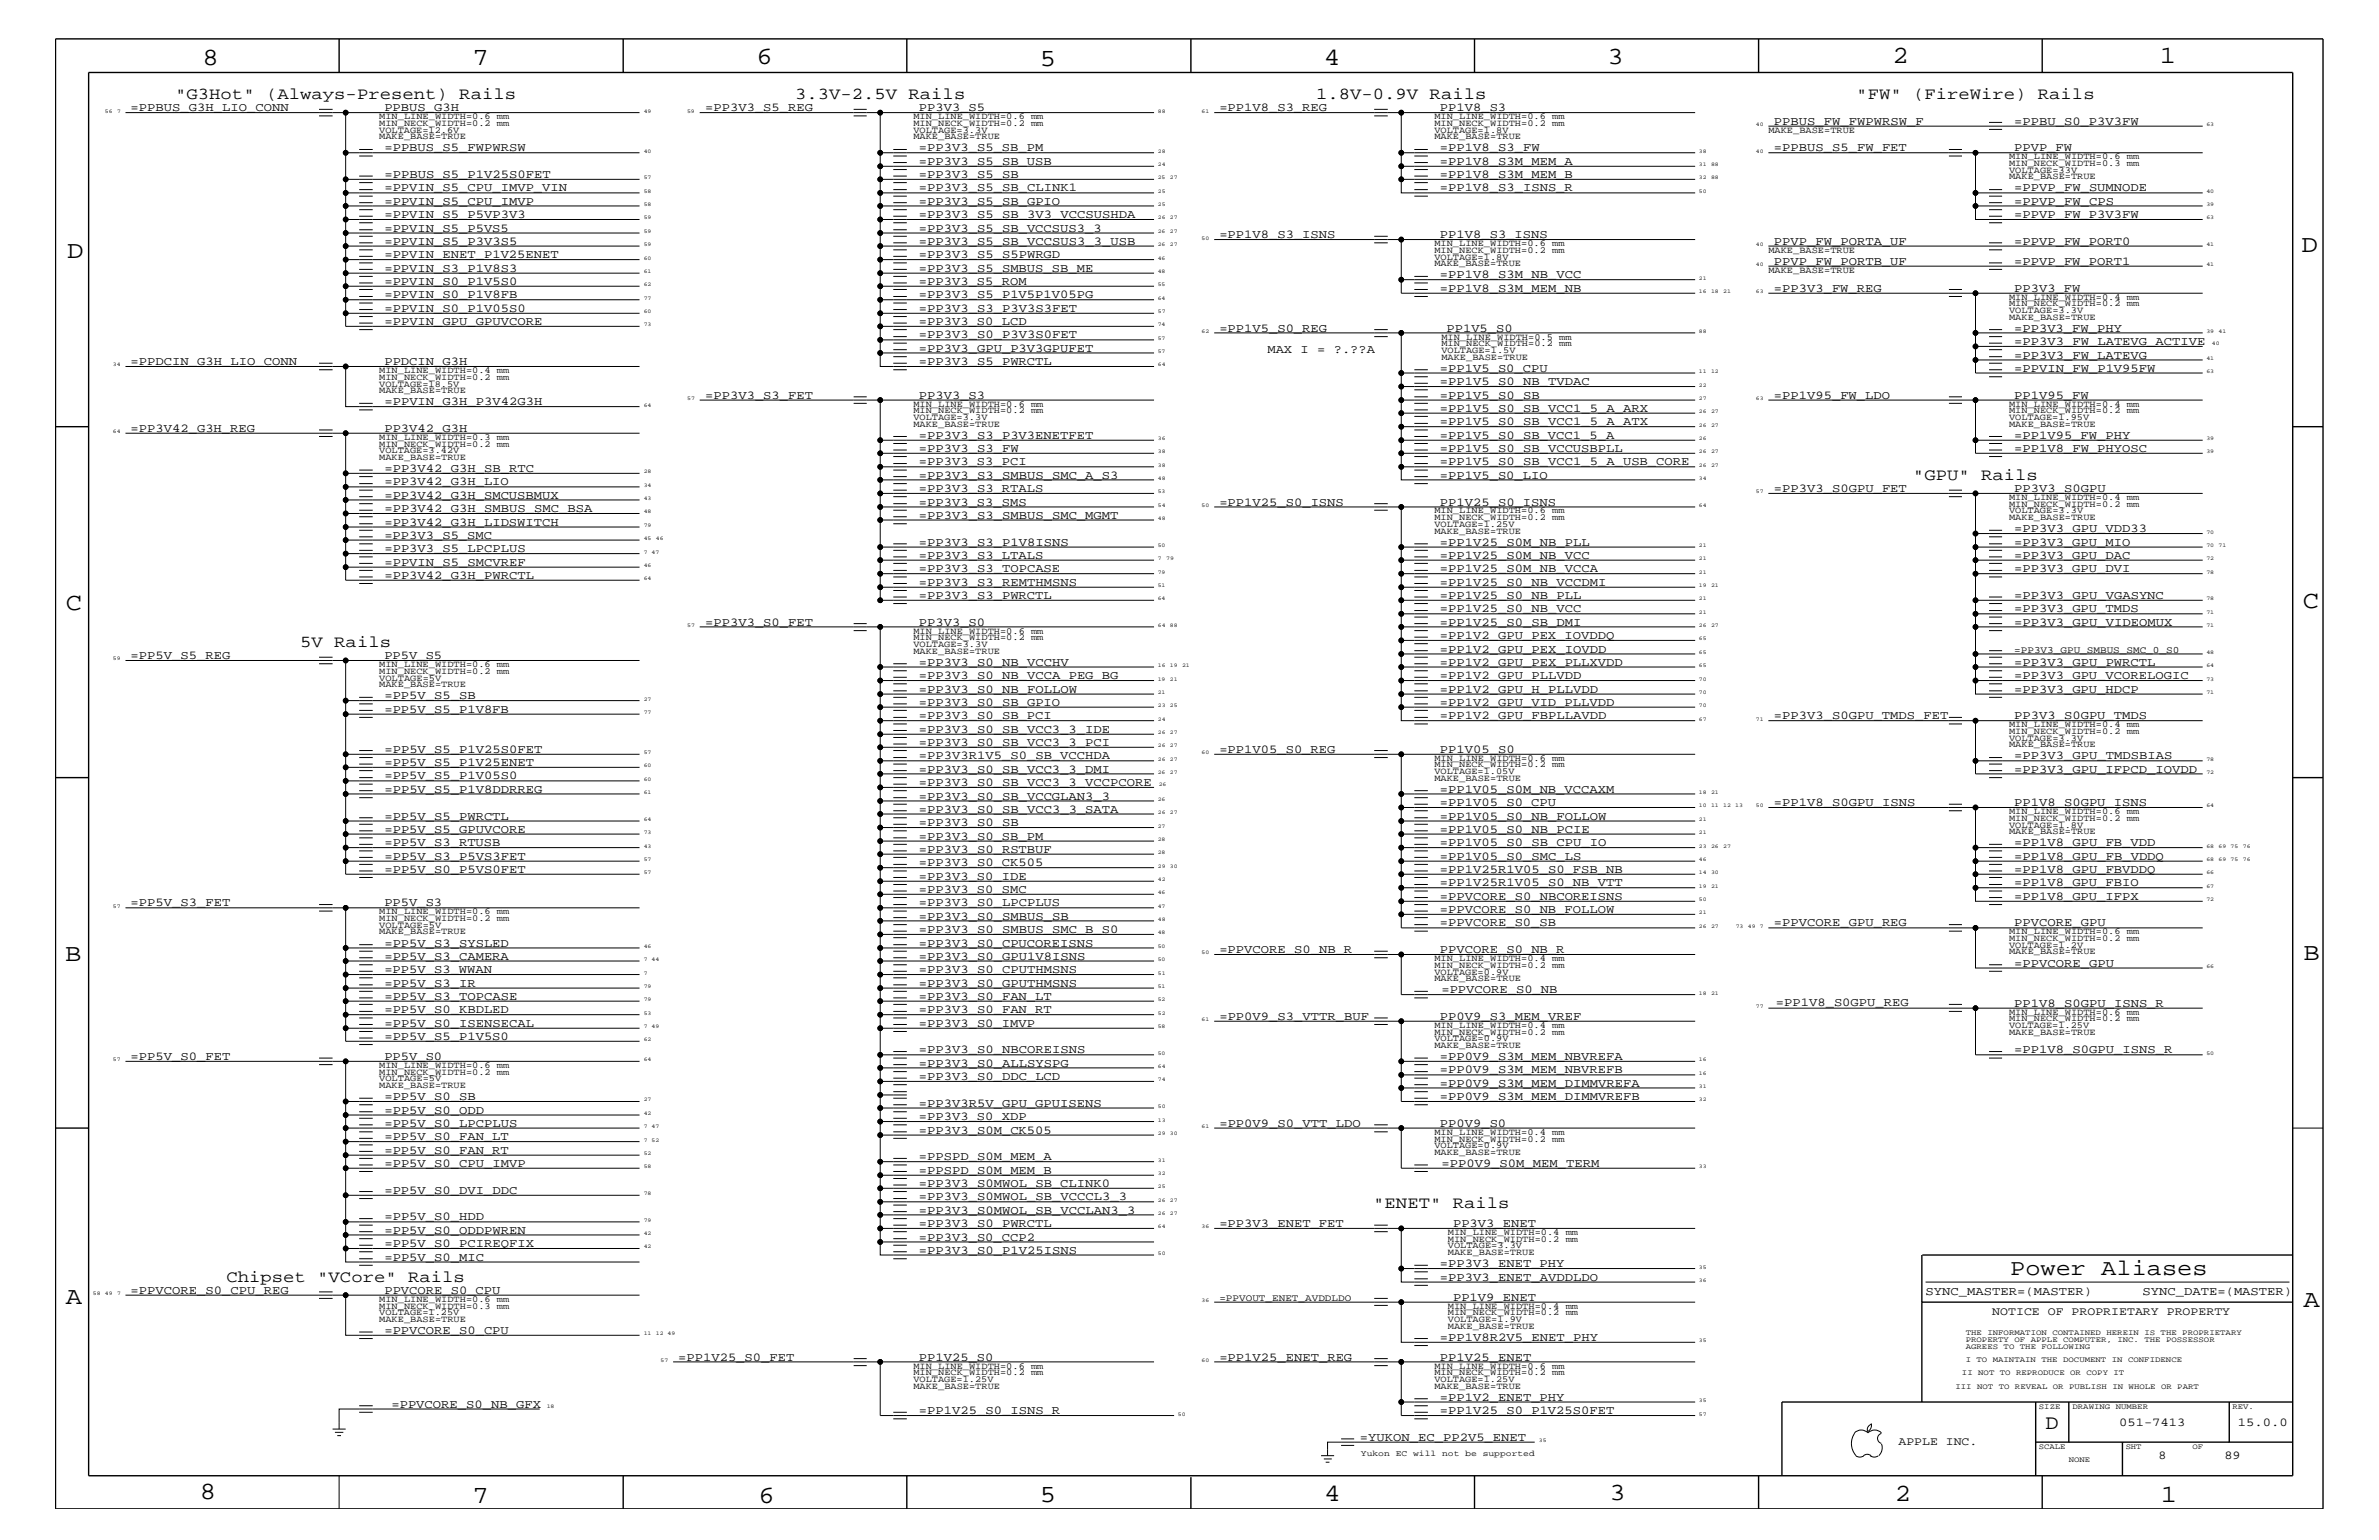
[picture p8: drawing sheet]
<svg xmlns="http://www.w3.org/2000/svg" width="432mm" height="279mm" viewBox="0 0 432 279" stroke-linecap="round" stroke-linejoin="round" font-family="sans-serif">
<defs><g id="words">
<g font-size="4.5">
<text x="36.7" y="11.7">8</text>
<text x="85.8" y="11.7">7</text>
<text x="137.3" y="11.5">6</text>
<text x="240.3" y="11.7">4</text>
<text x="291.8" y="11.5">3</text>
<text x="343.5" y="11.5">2</text>
<text x="392" y="11.5">1</text>
<text x="188.7" y="12.1">5</text>
<text x="12.2" y="46.8">D</text>
<text x="417.7" y="45.7">D</text>
<text x="11.9" y="110.6">C</text>
<text x="418" y="110.3">C</text>
<text x="11.9" y="174.3">B</text>
<text x="418.1" y="174.2">B</text>
<text x="11.9" y="236.7">A</text>
<text x="418.1" y="237.1">A</text>
<text x="36.2" y="271.9">8</text>
<text x="85.8" y="272.7">7</text>
<text x="137.7" y="272.7">6</text>
<text x="188.7" y="272.5">5</text>
<text x="240.4" y="272.3">4</text>
<text x="292.1" y="272.2">3</text>
<text x="343.9" y="272.3">2</text>
<text x="392.2" y="272.6">1</text>
</g>
<text font-size="4.1" x="364.9" y="231.3">Power Aliases</text>
<text font-size="3.7" x="371.3" y="259.3">D</text>
<g font-size="3">
<text x="31.8" y="18">&quot;G3Hot&quot; (Always-Present) Rails</text>
<text x="144.3" y="18">3.3V-2.5V Rails</text>
<text x="238.9" y="18">1.8V-0.9V Rails</text>
<text x="336.9" y="18">&quot;FW&quot; (FireWire) Rails</text>
<text x="347.2" y="87.1">&quot;GPU&quot; Rails</text>
<text x="54.5" y="117.4">5V Rails</text>
<text x="249.3" y="219.2">&quot;ENET&quot; Rails</text>
<text x="41.1" y="232.6">Chipset &quot;VCore&quot; Rails</text>
</g>
<g font-size="2.2">
<text x="23.7" y="20.2">=PPBUS_G3H_LIO_CONN</text>
<text x="69.8" y="20.2">PPBUS_G3H</text>
<text x="128" y="20.2">=PP3V3_S5_REG</text>
<text x="166.8" y="20.2">PP3V3_S5</text>
<text x="221.3" y="20.2">=PP1V8_S3_REG</text>
<text x="261.4" y="20.2">PP1V8_S3</text>
<text x="322" y="22.6">PPBUS_FW_FWPWRSW_F</text>
<text x="365.6" y="22.6">=PPBU_S0_P3V3FW</text>
<text x="69.8" y="27.5">=PPBUS_S5_FWPWRSW</text>
<text x="166.8" y="29.9">=PP3V3_S5_SB_USB</text>
<text x="166.8" y="27.5">=PP3V3_S5_SB_PM</text>
<text x="261.4" y="27.5">=PP1V8_S3_FW</text>
<text x="261.4" y="29.9">=PP1V8_S3M_MEM_A</text>
<text x="322" y="27.5">=PPBUS_S5_FW_FET</text>
<text x="365.6" y="27.5">PPVP_FW</text>
<text x="69.8" y="32.3">=PPBUS_S5_P1V25S0FET</text>
<text x="69.8" y="34.7">=PPVIN_S5_CPU_IMVP_VIN</text>
<text x="166.8" y="32.3">=PP3V3_S5_SB</text>
<text x="166.8" y="34.7">=PP3V3_S5_SB_CLINK1</text>
<text x="261.4" y="34.7">=PP1V8_S3_ISNS_R</text>
<text x="261.4" y="32.3">=PP1V8_S3M_MEM_B</text>
<text x="365.6" y="34.7">=PPVP_FW_SUMNODE</text>
<text x="69.8" y="37.2">=PPVIN_S5_CPU_IMVP</text>
<text x="69.8" y="39.6">=PPVIN_S5_P5VP3V3</text>
<text x="166.8" y="39.6">=PP3V3_S5_SB_3V3_VCCSUSHDA</text>
<text x="166.8" y="37.2">=PP3V3_S5_SB_GPIO</text>
<text x="365.6" y="39.6">=PPVP_FW_P3V3FW</text>
<text x="365.6" y="37.2">=PPVP_FW_CPS</text>
<text x="69.8" y="46.8">=PPVIN_ENET_P1V25ENET</text>
<text x="69.8" y="42">=PPVIN_S5_P5VS5</text>
<text x="69.8" y="44.4">=PPVIN_S5_P3V3S5</text>
<text x="166.8" y="42">=PP3V3_S5_SB_VCCSUS3_3</text>
<text x="166.8" y="44.4">=PP3V3_S5_SB_VCCSUS3_3_USB</text>
<text x="166.8" y="46.8">=PP3V3_S5_S5PWRGD</text>
<text x="221.3" y="43.2">=PP1V8_S3_ISNS</text>
<text x="261.4" y="43.2">PP1V8_S3_ISNS</text>
<text x="322" y="44.4">PPVP_FW_PORTA_UF</text>
<text x="365.6" y="44.4">=PPVP_FW_PORT0</text>
<text x="69.8" y="49.3">=PPVIN_S3_P1V8S3</text>
<text x="69.8" y="51.7">=PPVIN_S0_P1V5S0</text>
<text x="166.8" y="49.3">=PP3V3_S5_SMBUS_SB_ME</text>
<text x="166.8" y="51.7">=PP3V3_S5_ROM</text>
<text x="261.4" y="52.9">=PP1V8_S3M_MEM_NB</text>
<text x="261.4" y="50.5">=PP1V8_S3M_NB_VCC</text>
<text x="322" y="52.9">=PP3V3_FW_REG</text>
<text x="322" y="48">PPVP_FW_PORTB_UF</text>
<text x="365.6" y="48">=PPVP_FW_PORT1</text>
<text x="365.6" y="52.9">PP3V3_FW</text>
<text x="69.8" y="59">=PPVIN_GPU_GPUVCORE</text>
<text x="69.8" y="54.1">=PPVIN_S0_P1V8FB</text>
<text x="69.8" y="56.6">=PPVIN_S0_P1V05S0</text>
<text x="166.8" y="56.6">=PP3V3_S3_P3V3S3FET</text>
<text x="166.8" y="59">=PP3V3_S0_LCD</text>
<text x="166.8" y="54.1">=PP3V3_S5_P1V5P1V05PG</text>
<text x="166.8" y="61.4">=PP3V3_S0_P3V3S0FET</text>
<text x="166.8" y="63.9">=PP3V3_GPU_P3V3GPUFET</text>
<text x="221.3" y="60.2">=PP1V5_S0_REG</text>
<text x="230" y="64">MAX I = ?.??A</text>
<text x="262.6" y="60.2">PP1V5_S0</text>
<text x="365.6" y="65.1">=PP3V3_FW_LATEVG</text>
<text x="365.6" y="62.6">=PP3V3_FW_LATEVG_ACTIVE</text>
<text x="365.6" y="60.2">=PP3V3_FW_PHY</text>
<text x="23.7" y="66.2">=PPDCIN_G3H_LIO_CONN</text>
<text x="69.8" y="66.2">PPDCIN_G3H</text>
<text x="166.8" y="66.2">=PP3V3_S5_PWRCTL</text>
<text x="261.4" y="69.9">=PP1V5_S0_NB_TVDAC</text>
<text x="261.4" y="67.5">=PP1V5_S0_CPU</text>
<text x="365.6" y="67.5">=PPVIN_FW_P1V95FW</text>
<text x="69.8" y="73.5">=PPVIN_G3H_P3V42G3H</text>
<text x="128" y="72.3">=PP3V3_S3_FET</text>
<text x="166.8" y="72.3">PP3V3_S3</text>
<text x="261.4" y="72.3">=PP1V5_S0_SB</text>
<text x="261.4" y="74.7">=PP1V5_S0_SB_VCC1_5_A_ARX</text>
<text x="261.4" y="77.2">=PP1V5_S0_SB_VCC1_5_A_ATX</text>
<text x="322" y="72.3">=PP1V95_FW_LDO</text>
<text x="365.6" y="72.3">PP1V95_FW</text>
<text x="23.7" y="78.3">=PP3V42_G3H_REG</text>
<text x="69.8" y="78.3">PP3V42_G3H</text>
<text x="166.8" y="79.6">=PP3V3_S3_P3V3ENETFET</text>
<text x="166.8" y="82">=PP3V3_S3_FW</text>
<text x="261.4" y="79.6">=PP1V5_S0_SB_VCC1_5_A</text>
<text x="261.4" y="82">=PP1V5_S0_SB_VCCUSBPLL</text>
<text x="365.6" y="82">=PP1V8_FW_PHYOSC</text>
<text x="365.6" y="79.6">=PP1V95_FW_PHY</text>
<text x="69.8" y="85.6">=PP3V42_G3H_SB_RTC</text>
<text x="69.8" y="88.1">=PP3V42_G3H_LIO</text>
<text x="166.8" y="89.3">=PP3V3_S3_RTALS</text>
<text x="166.8" y="86.9">=PP3V3_S3_SMBUS_SMC_A_S3</text>
<text x="166.8" y="84.4">=PP3V3_S3_PCI</text>
<text x="261.4" y="84.4">=PP1V5_S0_SB_VCC1_5_A_USB_CORE</text>
<text x="261.4" y="86.9">=PP1V5_S0_LIO</text>
<text x="322" y="89.3">=PP3V3_S0GPU_FET</text>
<text x="365.6" y="89.3">PP3V3_S0GPU</text>
<text x="69.8" y="90.5">=PP3V42_G3H_SMCUSBMUX</text>
<text x="69.8" y="92.9">=PP3V42_G3H_SMBUS_SMC_BSA</text>
<text x="69.8" y="95.4">=PP3V42_G3H_LIDSWITCH</text>
<text x="166.8" y="94.2">=PP3V3_S3_SMBUS_SMC_MGMT</text>
<text x="166.8" y="91.7">=PP3V3_S3_SMS</text>
<text x="221.3" y="91.7">=PP1V25_S0_ISNS</text>
<text x="261.4" y="91.7">PP1V25_S0_ISNS</text>
<text x="69.8" y="100.2">=PP3V3_S5_LPCPLUS</text>
<text x="69.8" y="97.7">=PP3V3_S5_SMC</text>
<text x="166.8" y="101.4">=PP3V3_S3_LTALS</text>
<text x="166.8" y="99">=PP3V3_S3_P1V8ISNS</text>
<text x="261.4" y="99">=PP1V25_S0M_NB_PLL</text>
<text x="261.4" y="101.4">=PP1V25_S0M_NB_VCC</text>
<text x="365.6" y="96.5">=PP3V3_GPU_VDD33</text>
<text x="365.6" y="99">=PP3V3_GPU_MIO</text>
<text x="365.6" y="101.4">=PP3V3_GPU_DAC</text>
<text x="69.8" y="105">=PP3V42_G3H_PWRCTL</text>
<text x="69.8" y="102.6">=PPVIN_S5_SMCVREF</text>
<text x="166.8" y="106.3">=PP3V3_S3_REMTHMSNS</text>
<text x="166.8" y="103.8">=PP3V3_S3_TOPCASE</text>
<text x="261.4" y="106.3">=PP1V25_S0_NB_VCCDMI</text>
<text x="261.4" y="103.8">=PP1V25_S0M_NB_VCCA</text>
<text x="365.6" y="103.8">=PP3V3_GPU_DVI</text>
<text x="128" y="113.6">=PP3V3_S0_FET</text>
<text x="166.8" y="113.6">PP3V3_S0</text>
<text x="166.8" y="108.7">=PP3V3_S3_PWRCTL</text>
<text x="261.4" y="108.7">=PP1V25_S0_NB_PLL</text>
<text x="261.4" y="111.1">=PP1V25_S0_NB_VCC</text>
<text x="261.4" y="113.6">=PP1V25_S0_SB_DMI</text>
<text x="365.6" y="113.6">=PP3V3_GPU_VIDEOMUX</text>
<text x="365.6" y="111.1">=PP3V3_GPU_TMDS</text>
<text x="365.6" y="108.7">=PP3V3_GPU_VGASYNC</text>
<text x="23.7" y="119.6">=PP5V_S5_REG</text>
<text x="69.8" y="119.6">PP5V_S5</text>
<text x="261.4" y="115.9">=PP1V2_GPU_PEX_IOVDDQ</text>
<text x="261.4" y="118.4">=PP1V2_GPU_PEX_IOVDD</text>
<text x="166.8" y="125.7">=PP3V3_S0_NB_FOLLOW</text>
<text x="166.8" y="123.2">=PP3V3_S0_NB_VCCA_PEG_BG</text>
<text x="166.8" y="120.8">=PP3V3_S0_NB_VCCHV</text>
<text x="261.4" y="120.8">=PP1V2_GPU_PEX_PLLXVDD</text>
<text x="261.4" y="123.2">=PP1V2_GPU_PLLVDD</text>
<text x="261.4" y="125.7">=PP1V2_GPU_H_PLLVDD</text>
<text x="365.6" y="125.7">=PP3V3_GPU_HDCP</text>
<text x="365.6" y="120.8">=PP3V3_GPU_PWRCTL</text>
<text x="365.6" y="123.2">=PP3V3_GPU_VCORELOGIC</text>
<text x="69.8" y="129.3">=PP5V_S5_P1V8FB</text>
<text x="69.8" y="126.9">=PP5V_S5_SB</text>
<text x="166.8" y="130.5">=PP3V3_S0_SB_PCI</text>
<text x="166.8" y="128">=PP3V3_S0_SB_GPIO</text>
<text x="261.4" y="130.5">=PP1V2_GPU_FBPLLAVDD</text>
<text x="261.4" y="128">=PP1V2_GPU_VID_PLLVDD</text>
<text x="322" y="130.5">=PP3V3_S0GPU_TMDS_FET</text>
<text x="365.6" y="130.5">PP3V3_S0GPU_TMDS</text>
<text x="69.8" y="136.6">=PP5V_S5_P1V25S0FET</text>
<text x="166.8" y="133">=PP3V3_S0_SB_VCC3_3_IDE</text>
<text x="166.8" y="135.3">=PP3V3_S0_SB_VCC3_3_PCI</text>
<text x="166.8" y="137.8">=PP3V3R1V5_S0_SB_VCCHDA</text>
<text x="221.3" y="136.6">=PP1V05_S0_REG</text>
<text x="261.4" y="136.6">PP1V05_S0</text>
<text x="365.6" y="137.8">=PP3V3_GPU_TMDSBIAS</text>
<text x="69.8" y="143.9">=PP5V_S5_P1V8DDRREG</text>
<text x="69.8" y="141.4">=PP5V_S5_P1V05S0</text>
<text x="69.8" y="139">=PP5V_S5_P1V25ENET</text>
<text x="166.8" y="142.6">=PP3V3_S0_SB_VCC3_3_VCCPCORE</text>
<text x="166.8" y="140.2">=PP3V3_S0_SB_VCC3_3_DMI</text>
<text x="261.4" y="143.9">=PP1V05_S0M_NB_VCCAXM</text>
<text x="365.6" y="140.2">=PP3V3_GPU_IFPCD_IOVDD</text>
<text x="69.8" y="148.7">=PP5V_S5_PWRCTL</text>
<text x="166.8" y="149.9">=PP3V3_S0_SB</text>
<text x="166.8" y="145.1">=PP3V3_S0_SB_VCCGLAN3_3</text>
<text x="166.8" y="147.5">=PP3V3_S0_SB_VCC3_3_SATA</text>
<text x="261.4" y="146.2">=PP1V05_S0_CPU</text>
<text x="261.4" y="148.7">=PP1V05_S0_NB_FOLLOW</text>
<text x="322" y="146.2">=PP1V8_S0GPU_ISNS</text>
<text x="365.6" y="146.2">PP1V8_S0GPU_ISNS</text>
<text x="69.8" y="153.5">=PP5V_S3_RTUSB</text>
<text x="69.8" y="156">=PP5V_S3_P5VS3FET</text>
<text x="69.8" y="151.1">=PP5V_S5_GPUVCORE</text>
<text x="166.8" y="154.7">=PP3V3_S0_RSTBUF</text>
<text x="166.8" y="152.3">=PP3V3_S0_SB_PM</text>
<text x="261.4" y="153.5">=PP1V05_S0_SB_CPU_IO</text>
<text x="261.4" y="156">=PP1V05_S0_SMC_LS</text>
<text x="261.4" y="151.1">=PP1V05_S0_NB_PCIE</text>
<text x="365.6" y="153.5">=PP1V8_GPU_FB_VDD</text>
<text x="365.6" y="156">=PP1V8_GPU_FB_VDDQ</text>
<text x="69.8" y="158.4">=PP5V_S0_P5VS0FET</text>
<text x="166.8" y="162">=PP3V3_S0_SMC</text>
<text x="166.8" y="159.6">=PP3V3_S0_IDE</text>
<text x="166.8" y="157.2">=PP3V3_S0_CK505</text>
<text x="261.4" y="158.4">=PP1V25R1V05_S0_FSB_NB</text>
<text x="261.4" y="160.8">=PP1V25R1V05_S0_NB_VTT</text>
<text x="365.6" y="160.8">=PP1V8_GPU_FBIO</text>
<text x="365.6" y="158.4">=PP1V8_GPU_FBVDDQ</text>
<text x="23.7" y="164.5">=PP5V_S3_FET</text>
<text x="69.8" y="164.5">PP5V_S3</text>
<text x="166.8" y="164.5">=PP3V3_S0_LPCPLUS</text>
<text x="166.8" y="166.9">=PP3V3_S0_SMBUS_SB</text>
<text x="261.4" y="165.6">=PPVCORE_S0_NB_FOLLOW</text>
<text x="261.4" y="163.3">=PPVCORE_S0_NBCOREISNS</text>
<text x="365.6" y="163.3">=PP1V8_GPU_IFPX</text>
<text x="69.8" y="171.7">=PP5V_S3_SYSLED</text>
<text x="166.8" y="171.7">=PP3V3_S0_CPUCOREISNS</text>
<text x="166.8" y="169.3">=PP3V3_S0_SMBUS_SMC_B_S0</text>
<text x="221.3" y="172.9">=PPVCORE_S0_NB_R</text>
<text x="261.4" y="172.9">PPVCORE_S0_NB_R</text>
<text x="261.4" y="168.1">=PPVCORE_S0_SB</text>
<text x="322" y="168.1">=PPVCORE_GPU_REG</text>
<text x="365.6" y="168.1">PPVCORE_GPU</text>
<text x="69.8" y="174.2">=PP5V_S3_CAMERA</text>
<text x="69.8" y="179">=PP5V_S3_IR</text>
<text x="69.8" y="176.6">=PP5V_S3_WWAN</text>
<text x="166.8" y="174.2">=PP3V3_S0_GPU1V8ISNS</text>
<text x="166.8" y="179">=PP3V3_S0_GPUTHMSNS</text>
<text x="166.8" y="176.6">=PP3V3_S0_CPUTHMSNS</text>
<text x="365.6" y="175.4">=PPVCORE_GPU</text>
<text x="69.8" y="181.4">=PP5V_S3_TOPCASE</text>
<text x="69.8" y="183.8">=PP5V_S0_KBDLED</text>
<text x="166.8" y="181.4">=PP3V3_S0_FAN_LT</text>
<text x="166.8" y="183.8">=PP3V3_S0_FAN_RT</text>
<text x="221.3" y="185">=PP0V9_S3_VTTR_BUF</text>
<text x="261.4" y="185">PP0V9_S3_MEM_VREF</text>
<text x="261.6" y="180.2">=PPVCORE_S0_NB</text>
<text x="322.3" y="182.6">=PP1V8_S0GPU_REG</text>
<text x="365.6" y="182.7">PP1V8_S0GPU_ISNS_R</text>
<text x="69.8" y="188.7">=PP5V_S5_P1V5S0</text>
<text x="69.8" y="186.3">=PP5V_S0_ISENSECAL</text>
<text x="166.8" y="191.1">=PP3V3_S0_NBCOREISNS</text>
<text x="166.8" y="186.3">=PP3V3_S0_IMVP</text>
<text x="365.6" y="191.1">=PP1V8_S0GPU_ISNS_R</text>
<text x="23.7" y="192.3">=PP5V_S0_FET</text>
<text x="69.8" y="192.3">PP5V_S0</text>
<text x="166.8" y="193.6">=PP3V3_S0_ALLSYSPG</text>
<text x="166.8" y="195.9">=PP3V3_S0_DDC_LCD</text>
<text x="261.4" y="197.2">=PP0V9_S3M_MEM_DIMMVREFA</text>
<text x="261.4" y="192.3">=PP0V9_S3M_MEM_NBVREFA</text>
<text x="261.4" y="194.8">=PP0V9_S3M_MEM_NBVREFB</text>
<text x="69.8" y="199.6">=PP5V_S0_SB</text>
<text x="69.8" y="202">=PP5V_S0_ODD</text>
<text x="166.8" y="200.9">=PP3V3R5V_GPU_GPUISENS</text>
<text x="166.8" y="203.2">=PP3V3_S0_XDP</text>
<text x="261.4" y="199.6">=PP0V9_S3M_MEM_DIMMVREFB</text>
<text x="69.8" y="204.4">=PP5V_S0_LPCPLUS</text>
<text x="69.8" y="206.9">=PP5V_S0_FAN_LT</text>
<text x="69.8" y="209.3">=PP5V_S0_FAN_RT</text>
<text x="166.8" y="205.7">=PP3V3_S0M_CK505</text>
<text x="221.3" y="204.4">=PP0V9_S0_VTT_LDO</text>
<text x="261.4" y="204.4">PP0V9_S0</text>
<text x="69.8" y="211.7">=PP5V_S0_CPU_IMVP</text>
<text x="166.8" y="213">=PPSPD_S0M_MEM_B</text>
<text x="166.8" y="215.3">=PP3V3_S0MWOL_SB_CLINK0</text>
<text x="166.8" y="210.5">=PPSPD_S0M_MEM_A</text>
<text x="261.6" y="211.7">=PP0V9_S0M_MEM_TERM</text>
<text x="69.8" y="221.4">=PP5V_S0_HDD</text>
<text x="69.8" y="216.6">=PP5V_S0_DVI_DDC</text>
<text x="166.8" y="217.8">=PP3V3_S0MWOL_SB_VCCCL3_3</text>
<text x="166.8" y="220.2">=PP3V3_S0MWOL_SB_VCCLAN3_3</text>
<text x="69.8" y="223.9">=PP5V_S0_ODDPWREN</text>
<text x="69.8" y="226.3">=PP5V_S0_PCIREQFIX</text>
<text x="166.8" y="225.1">=PP3V3_S0_CCP2</text>
<text x="166.8" y="227.5">=PP3V3_S0_P1V25ISNS</text>
<text x="166.8" y="222.6">=PP3V3_S0_PWRCTL</text>
<text x="221.3" y="222.6">=PP3V3_ENET_FET</text>
<text x="263.7" y="222.6">PP3V3_ENET</text>
<text x="69.8" y="228.7">=PP5V_S0_MIC</text>
<text x="261.4" y="232.4">=PP3V3_ENET_AVDDLDO</text>
<text x="261.4" y="229.9">=PP3V3_ENET_PHY</text>
<text x="23.7" y="234.7">=PPVCORE_S0_CPU_REG</text>
<text x="69.8" y="234.7">PPVCORE_S0_CPU</text>
<text x="263.7" y="236">PP1V9_ENET</text>
<text x="349.5" y="235">SYNC_MASTER=(MASTER)</text>
<text x="388.9" y="235">SYNC_DATE=(MASTER)</text>
<text x="69.8" y="242">=PPVCORE_S0_CPU</text>
<text x="261.4" y="243.3">=PP1V8R2V5_ENET_PHY</text>
<text x="123.1" y="246.9">=PP1V25_S0_FET</text>
<text x="166.8" y="246.9">PP1V25_S0</text>
<text x="221.3" y="246.9">=PP1V25_ENET_REG</text>
<text x="261.4" y="246.9">PP1V25_ENET</text>
<text x="71" y="255.4">=PPVCORE_S0_NB_GFX</text>
<text x="166.8" y="256.6">=PP1V25_S0_ISNS_R</text>
<text x="261.4" y="256.6">=PP1V25_S0_P1V25S0FET</text>
<text x="261.4" y="254.2">=PP1V2_ENET_PHY</text>
<text x="246.8" y="261.4">=YUKON_EC_PP2V5_ENET</text>
<text x="384.6" y="258.7">051-7413</text>
<text x="406.2" y="258.7">15.0.0</text>
<text x="391.8" y="264.7">8</text>
<text x="403.7" y="264.7">89</text>
</g>
<g font-size="2.1">
<text x="361.6" y="238.6">NOTICE OF PROPRIETARY PROPERTY</text>
<text x="344.6" y="262.2">APPLE INC.</text>
</g>
<g font-size="1.8">
<text x="365.6" y="118.4">=PP3V3_GPU_SMBUS_SMC_0_S0</text>
<text x="221.3" y="236">=PPVOUT_ENET_AVDDLDO</text>
</g>
<g font-size="1.7">
<text x="68.8" y="21.6">MIN_LINE_WIDTH=0.6 mm</text>
<text x="68.8" y="22.9">MIN_NECK_WIDTH=0.2 mm</text>
<text x="165.8" y="22.9">MIN_NECK_WIDTH=0.2 mm</text>
<text x="165.8" y="21.6">MIN_LINE_WIDTH=0.6 mm</text>
<text x="260.3" y="22.9">MIN_NECK_WIDTH=0.2 mm</text>
<text x="260.3" y="21.6">MIN_LINE_WIDTH=0.6 mm</text>
<text x="68.8" y="24.1">VOLTAGE=12.6V</text>
<text x="68.8" y="25.3">MAKE_BASE=TRUE</text>
<text x="165.8" y="24.1">VOLTAGE=3.3V</text>
<text x="165.8" y="25.3">MAKE_BASE=TRUE</text>
<text x="260.3" y="24.1">VOLTAGE=1.8V</text>
<text x="260.3" y="25.3">MAKE_BASE=TRUE</text>
<text x="321" y="24.1">MAKE_BASE=TRUE</text>
<text x="364.7" y="28.9">MIN_LINE_WIDTH=0.6 mm</text>
<text x="364.7" y="31.4">VOLTAGE=33V</text>
<text x="364.7" y="30.2">MIN_NECK_WIDTH=0.3 mm</text>
<text x="364.7" y="32.5">MAKE_BASE=TRUE</text>
<text x="260.3" y="47.1">VOLTAGE=1.8V</text>
<text x="260.3" y="45.9">MIN_NECK_WIDTH=0.2 mm</text>
<text x="260.3" y="44.6">MIN_LINE_WIDTH=0.6 mm</text>
<text x="321" y="45.9">MAKE_BASE=TRUE</text>
<text x="260.3" y="48.3">MAKE_BASE=TRUE</text>
<text x="321" y="49.6">MAKE_BASE=TRUE</text>
<text x="364.7" y="58">MAKE_BASE=TRUE</text>
<text x="364.7" y="56.8">VOLTAGE=3.3V</text>
<text x="364.7" y="54.4">MIN_LINE_WIDTH=0.4 mm</text>
<text x="364.7" y="55.6">MIN_NECK_WIDTH=0.2 mm</text>
<text x="261.6" y="62.9">MIN_NECK_WIDTH=0.2 mm</text>
<text x="261.6" y="65.3">MAKE_BASE=TRUE</text>
<text x="261.6" y="64">VOLTAGE=1.5V</text>
<text x="261.6" y="61.7">MIN_LINE_WIDTH=0.5 mm</text>
<text x="68.8" y="68.9">MIN_NECK_WIDTH=0.2 mm</text>
<text x="68.8" y="67.7">MIN_LINE_WIDTH=0.4 mm</text>
<text x="68.8" y="70.1">VOLTAGE=18.5V</text>
<text x="68.8" y="71.3">MAKE_BASE=TRUE</text>
<text x="165.8" y="75">MIN_NECK_WIDTH=0.2 mm</text>
<text x="165.8" y="73.8">MIN_LINE_WIDTH=0.6 mm</text>
<text x="165.8" y="76.2">VOLTAGE=3.3V</text>
<text x="165.8" y="77.4">MAKE_BASE=TRUE</text>
<text x="364.7" y="77.4">MAKE_BASE=TRUE</text>
<text x="364.7" y="76.2">VOLTAGE=1.95V</text>
<text x="364.7" y="75">MIN_NECK_WIDTH=0.2 mm</text>
<text x="364.7" y="73.8">MIN_LINE_WIDTH=0.4 mm</text>
<text x="68.8" y="81.1">MIN_NECK_WIDTH=0.2 mm</text>
<text x="68.8" y="82.2">VOLTAGE=3.42V</text>
<text x="68.8" y="83.5">MAKE_BASE=TRUE</text>
<text x="68.8" y="79.9">MIN_LINE_WIDTH=0.3 mm</text>
<text x="260.3" y="93.2">MIN_LINE_WIDTH=0.6 mm</text>
<text x="260.3" y="94.3">MIN_NECK_WIDTH=0.2 mm</text>
<text x="260.3" y="95.6">VOLTAGE=1.25V</text>
<text x="364.7" y="92">MIN_NECK_WIDTH=0.2 mm</text>
<text x="364.7" y="90.7">MIN_LINE_WIDTH=0.4 mm</text>
<text x="364.7" y="94.3">MAKE_BASE=TRUE</text>
<text x="364.7" y="93.2">VOLTAGE=3.3V</text>
<text x="260.3" y="96.8">MAKE_BASE=TRUE</text>
<text x="165.8" y="118.6">MAKE_BASE=TRUE</text>
<text x="165.8" y="117.4">VOLTAGE=3.3V</text>
<text x="165.8" y="116.2">MIN_NECK_WIDTH=0.2 mm</text>
<text x="165.8" y="115">MIN_LINE_WIDTH=0.6 mm</text>
<text x="68.8" y="121">MIN_LINE_WIDTH=0.6 mm</text>
<text x="68.8" y="124.7">MAKE_BASE=TRUE</text>
<text x="68.8" y="122.3">MIN_NECK_WIDTH=0.2 mm</text>
<text x="68.8" y="123.5">VOLTAGE=5V</text>
<text x="364.7" y="131.9">MIN_LINE_WIDTH=0.4 mm</text>
<text x="364.7" y="135.6">MAKE_BASE=TRUE</text>
<text x="364.7" y="134.4">VOLTAGE=3.3V</text>
<text x="364.7" y="133.2">MIN_NECK_WIDTH=0.2 mm</text>
<text x="260.3" y="141.7">MAKE_BASE=TRUE</text>
<text x="260.3" y="139.2">MIN_NECK_WIDTH=0.2 mm</text>
<text x="260.3" y="138">MIN_LINE_WIDTH=0.6 mm</text>
<text x="260.3" y="140.4">VOLTAGE=1.05V</text>
<text x="364.7" y="149">MIN_NECK_WIDTH=0.2 mm</text>
<text x="364.7" y="147.7">MIN_LINE_WIDTH=0.6 mm</text>
<text x="364.7" y="150.1">VOLTAGE=1.8V</text>
<text x="364.7" y="151.3">MAKE_BASE=TRUE</text>
<text x="68.8" y="167.1">MIN_NECK_WIDTH=0.2 mm</text>
<text x="68.8" y="165.9">MIN_LINE_WIDTH=0.6 mm</text>
<text x="68.8" y="168.3">VOLTAGE=5V</text>
<text x="68.8" y="169.5">MAKE_BASE=TRUE</text>
<text x="364.7" y="173.2">MAKE_BASE=TRUE</text>
<text x="364.7" y="172">VOLTAGE=1.2V</text>
<text x="364.7" y="170.7">MIN_NECK_WIDTH=0.2 mm</text>
<text x="364.7" y="169.5">MIN_LINE_WIDTH=0.6 mm</text>
<text x="260.3" y="174.4">MIN_LINE_WIDTH=0.4 mm</text>
<text x="260.3" y="178">MAKE_BASE=TRUE</text>
<text x="260.3" y="175.6">MIN_NECK_WIDTH=0.2 mm</text>
<text x="260.3" y="176.8">VOLTAGE=0.9V</text>
<text x="364.7" y="184.1">MIN_LINE_WIDTH=0.6 mm</text>
<text x="364.7" y="185.3">MIN_NECK_WIDTH=0.2 mm</text>
<text x="260.3" y="187.7">MIN_NECK_WIDTH=0.2 mm</text>
<text x="260.3" y="186.5">MIN_LINE_WIDTH=0.4 mm</text>
<text x="260.3" y="190.2">MAKE_BASE=TRUE</text>
<text x="260.3" y="188.9">VOLTAGE=0.9V</text>
<text x="364.7" y="187.7">MAKE_BASE=TRUE</text>
<text x="364.7" y="186.5">VOLTAGE=1.25V</text>
<text x="68.8" y="193.7">MIN_LINE_WIDTH=0.6 mm</text>
<text x="68.8" y="195">MIN_NECK_WIDTH=0.2 mm</text>
<text x="68.8" y="196.2">VOLTAGE=5V</text>
<text x="68.8" y="197.4">MAKE_BASE=TRUE</text>
<text x="260.3" y="209.6">MAKE_BASE=TRUE</text>
<text x="260.3" y="205.9">MIN_LINE_WIDTH=0.4 mm</text>
<text x="260.3" y="208.3">VOLTAGE=0.9V</text>
<text x="260.3" y="207.1">MIN_NECK_WIDTH=0.2 mm</text>
<text x="262.8" y="227.7">MAKE_BASE=TRUE</text>
<text x="262.8" y="224.1">MIN_LINE_WIDTH=0.4 mm</text>
<text x="262.8" y="226.5">VOLTAGE=3.3V</text>
<text x="262.8" y="225.3">MIN_NECK_WIDTH=0.2 mm</text>
<text x="68.8" y="236.2">MIN_LINE_WIDTH=0.6 mm</text>
<text x="68.8" y="239.9">MAKE_BASE=TRUE</text>
<text x="68.8" y="238.6">VOLTAGE=1.25V</text>
<text x="68.8" y="237.4">MIN_NECK_WIDTH=0.3 mm</text>
<text x="262.8" y="238.6">MIN_NECK_WIDTH=0.2 mm</text>
<text x="262.8" y="237.4">MIN_LINE_WIDTH=0.4 mm</text>
<text x="262.8" y="239.9">VOLTAGE=1.9V</text>
<text x="262.8" y="241.1">MAKE_BASE=TRUE</text>
<text x="165.8" y="252">MAKE_BASE=TRUE</text>
<text x="165.8" y="248.4">MIN_LINE_WIDTH=0.6 mm</text>
<text x="165.8" y="249.5">MIN_NECK_WIDTH=0.2 mm</text>
<text x="165.8" y="250.7">VOLTAGE=1.25V</text>
<text x="260.3" y="250.7">VOLTAGE=1.25V</text>
<text x="260.3" y="252">MAKE_BASE=TRUE</text>
<text x="260.3" y="248.4">MIN_LINE_WIDTH=0.6 mm</text>
<text x="260.3" y="249.5">MIN_NECK_WIDTH=0.2 mm</text>
</g>
<text font-size="1.5" x="247" y="264.1">Yukon EC will not be supported</text>
<g font-size="1.4">
<text x="356.8" y="242.3">THE INFORMATION CONTAINED HEREIN IS THE PROPRIETARY</text>
<text x="356.8" y="243.5">PROPERTY OF APPLE COMPUTER, INC. THE POSSESSOR</text>
<text x="356.8" y="244.7">AGREES TO THE FOLLOWING</text>
<text x="354.9" y="252">III NOT TO REVEAL OR PUBLISH IN WHOLE OR PART</text>
<text x="356.1" y="249.5">II NOT TO REPRODUCE OR COPY IT</text>
<text x="356.8" y="247.1">I TO MAINTAIN THE DOCUMENT IN CONFIDENCE</text>
<text x="370.1" y="255.6">SIZE</text>
<text x="376.2" y="255.6">DRAWING NUMBER</text>
<text x="405.2" y="255.6">REV.</text>
<text x="370.1" y="262.9">SCALE</text>
<text x="385.8" y="262.9">SHT</text>
<text x="397.9" y="262.9">OF</text>
<text x="375.5" y="265.3">NONE</text>
</g>
<g font-size="1">
<text x="19.1" y="20.4">56</text>
<text x="21.3" y="20.4">7</text>
<text x="116.8" y="20.4">49</text>
<text x="124.7" y="20.4">59</text>
<text x="210.1" y="20.4">88</text>
<text x="218.1" y="20.4">61</text>
<text x="318.7" y="22.9">40</text>
<text x="400.5" y="22.9">63</text>
<text x="116.8" y="27.7">40</text>
<text x="210.1" y="27.7">28</text>
<text x="308.4" y="27.7">38</text>
<text x="318.7" y="27.7">40</text>
<text x="116.8" y="32.5">57</text>
<text x="116.8" y="35">58</text>
<text x="210.1" y="32.5">25</text>
<text x="210.1" y="35">25</text>
<text x="210.1" y="30.2">24</text>
<text x="212.3" y="32.5">27</text>
<text x="308.4" y="35">50</text>
<text x="308.4" y="32.5">32</text>
<text x="308.4" y="30.2">31</text>
<text x="310.6" y="32.5">88</text>
<text x="310.6" y="30.2">88</text>
<text x="400.5" y="35">40</text>
<text x="116.8" y="37.4">58</text>
<text x="116.8" y="39.8">59</text>
<text x="210.1" y="39.8">26</text>
<text x="210.1" y="37.4">25</text>
<text x="212.3" y="39.8">27</text>
<text x="400.5" y="39.8">63</text>
<text x="400.5" y="37.4">39</text>
<text x="116.8" y="47.1">60</text>
<text x="116.8" y="42.3">59</text>
<text x="116.8" y="44.6">59</text>
<text x="210.1" y="42.3">26</text>
<text x="210.1" y="44.6">26</text>
<text x="210.1" y="47.1">46</text>
<text x="212.3" y="42.3">27</text>
<text x="212.3" y="44.6">27</text>
<text x="218.1" y="43.5">50</text>
<text x="318.7" y="44.6">40</text>
<text x="400.5" y="44.6">41</text>
<text x="116.8" y="49.6">61</text>
<text x="116.8" y="51.9">62</text>
<text x="210.1" y="49.6">48</text>
<text x="210.1" y="51.9">55</text>
<text x="308.4" y="53.2">16</text>
<text x="308.4" y="50.7">21</text>
<text x="310.6" y="53.2">18</text>
<text x="312.8" y="53.2">21</text>
<text x="318.7" y="53.2">63</text>
<text x="318.7" y="48.3">40</text>
<text x="400.5" y="48.3">41</text>
<text x="116.8" y="59.2">73</text>
<text x="116.8" y="54.4">77</text>
<text x="116.8" y="56.8">60</text>
<text x="210.1" y="59.2">74</text>
<text x="210.1" y="54.4">64</text>
<text x="210.1" y="56.8">57</text>
<text x="210.1" y="61.7">57</text>
<text x="210.1" y="64">57</text>
<text x="218.1" y="60.4">62</text>
<text x="308.4" y="60.4">88</text>
<text x="400.5" y="65.3">41</text>
<text x="400.5" y="60.4">39</text>
<text x="401.5" y="62.6">40</text>
<text x="402.7" y="60.4">41</text>
<text x="20.5" y="66.5">34</text>
<text x="210.1" y="66.5">64</text>
<text x="308.4" y="70.1">22</text>
<text x="308.4" y="67.7">11</text>
<text x="310.6" y="67.7">12</text>
<text x="400.5" y="67.7">63</text>
<text x="116.8" y="73.8">64</text>
<text x="124.7" y="72.6">57</text>
<text x="308.4" y="72.6">27</text>
<text x="308.4" y="75">26</text>
<text x="308.4" y="77.4">26</text>
<text x="310.6" y="75">27</text>
<text x="310.6" y="77.4">27</text>
<text x="318.7" y="72.6">63</text>
<text x="20.5" y="78.6">64</text>
<text x="210.1" y="79.9">36</text>
<text x="210.1" y="82.2">38</text>
<text x="308.4" y="79.9">26</text>
<text x="308.4" y="82.2">26</text>
<text x="310.6" y="82.2">27</text>
<text x="400.5" y="82.2">39</text>
<text x="400.5" y="79.9">39</text>
<text x="116.8" y="85.9">28</text>
<text x="116.8" y="88.3">34</text>
<text x="210.1" y="89.5">53</text>
<text x="210.1" y="87.1">48</text>
<text x="210.1" y="84.7">38</text>
<text x="308.4" y="84.7">26</text>
<text x="308.4" y="87.1">34</text>
<text x="310.6" y="84.7">27</text>
<text x="318.7" y="89.5">57</text>
<text x="116.8" y="90.7">43</text>
<text x="116.8" y="93.2">48</text>
<text x="116.8" y="95.6">79</text>
<text x="210.1" y="94.3">48</text>
<text x="210.1" y="92">54</text>
<text x="218.1" y="92">50</text>
<text x="308.4" y="92">64</text>
<text x="116.8" y="100.4">7</text>
<text x="116.8" y="98">45</text>
<text x="118.3" y="100.4">47</text>
<text x="119" y="98">46</text>
<text x="210.1" y="99.3">50</text>
<text x="210.1" y="101.6">7</text>
<text x="211.7" y="101.6">79</text>
<text x="308.4" y="99.3">21</text>
<text x="308.4" y="101.6">21</text>
<text x="400.5" y="96.8">70</text>
<text x="400.5" y="99.3">70</text>
<text x="400.5" y="101.6">72</text>
<text x="402.7" y="99.3">71</text>
<text x="116.8" y="105.3">64</text>
<text x="116.8" y="102.9">46</text>
<text x="210.1" y="106.5">51</text>
<text x="210.1" y="104.1">79</text>
<text x="308.4" y="104.1">21</text>
<text x="308.4" y="106.5">19</text>
<text x="310.6" y="106.5">21</text>
<text x="400.5" y="104.1">78</text>
<text x="124.7" y="113.7">57</text>
<text x="210.1" y="108.9">64</text>
<text x="210.1" y="113.7">64</text>
<text x="212.3" y="113.7">88</text>
<text x="308.4" y="108.9">21</text>
<text x="308.4" y="111.4">21</text>
<text x="308.4" y="113.7">26</text>
<text x="310.6" y="113.7">27</text>
<text x="400.5" y="111.4">71</text>
<text x="400.5" y="108.9">78</text>
<text x="400.5" y="113.7">71</text>
<text x="20.5" y="119.8">59</text>
<text x="308.4" y="116.2">65</text>
<text x="308.4" y="118.6">65</text>
<text x="400.5" y="118.6">48</text>
<text x="210.1" y="125.9">21</text>
<text x="210.1" y="123.5">19</text>
<text x="210.1" y="121">16</text>
<text x="212.3" y="121">19</text>
<text x="212.3" y="123.5">21</text>
<text x="214.5" y="121">21</text>
<text x="308.4" y="121">65</text>
<text x="308.4" y="123.5">70</text>
<text x="308.4" y="125.9">70</text>
<text x="400.5" y="125.9">71</text>
<text x="400.5" y="121">64</text>
<text x="400.5" y="123.5">73</text>
<text x="116.8" y="129.6">77</text>
<text x="116.8" y="127.1">27</text>
<text x="210.1" y="130.8">24</text>
<text x="210.1" y="128.3">23</text>
<text x="212.3" y="128.3">25</text>
<text x="308.4" y="130.8">67</text>
<text x="308.4" y="128.3">70</text>
<text x="318.7" y="130.8">71</text>
<text x="116.8" y="136.8">57</text>
<text x="210.1" y="133.2">26</text>
<text x="210.1" y="135.6">26</text>
<text x="212.3" y="133.2">27</text>
<text x="212.3" y="135.6">27</text>
<text x="218.1" y="136.8">60</text>
<text x="116.8" y="141.7">60</text>
<text x="116.8" y="139.2">60</text>
<text x="210.1" y="140.4">26</text>
<text x="210.1" y="138">26</text>
<text x="210.3" y="142.6">26</text>
<text x="212.3" y="138">27</text>
<text x="212.3" y="140.4">27</text>
<text x="400.5" y="140.4">72</text>
<text x="400.5" y="138">78</text>
<text x="116.8" y="149">64</text>
<text x="116.8" y="144">61</text>
<text x="210.1" y="145.3">26</text>
<text x="210.1" y="147.7">26</text>
<text x="212.3" y="147.7">27</text>
<text x="308.4" y="149">21</text>
<text x="308.4" y="146.5">10</text>
<text x="308.4" y="144">18</text>
<text x="310.6" y="146.5">11</text>
<text x="310.6" y="144">21</text>
<text x="312.8" y="146.5">12</text>
<text x="315" y="146.5">13</text>
<text x="318.7" y="146.5">50</text>
<text x="400.5" y="146.5">64</text>
<text x="116.8" y="153.8">43</text>
<text x="116.8" y="151.3">73</text>
<text x="210.1" y="155">28</text>
<text x="210.1" y="152.6">28</text>
<text x="210.1" y="150.1">27</text>
<text x="308.4" y="153.8">23</text>
<text x="308.4" y="151.3">21</text>
<text x="310.6" y="153.8">26</text>
<text x="312.8" y="153.8">27</text>
<text x="400.5" y="153.8">68</text>
<text x="402.7" y="153.8">69</text>
<text x="404.9" y="153.8">75</text>
<text x="407.1" y="153.8">76</text>
<text x="116.8" y="158.6">57</text>
<text x="116.8" y="156.2">57</text>
<text x="210.1" y="159.9">42</text>
<text x="210.1" y="157.4">29</text>
<text x="212.3" y="157.4">30</text>
<text x="308.4" y="158.6">14</text>
<text x="308.4" y="161.1">19</text>
<text x="308.4" y="156.2">46</text>
<text x="310.6" y="158.6">30</text>
<text x="310.6" y="161.1">21</text>
<text x="400.5" y="161.1">67</text>
<text x="400.5" y="158.6">66</text>
<text x="400.5" y="156.2">68</text>
<text x="402.7" y="156.2">69</text>
<text x="404.9" y="156.2">75</text>
<text x="407.1" y="156.2">76</text>
<text x="20.5" y="164.7">57</text>
<text x="210.1" y="164.7">47</text>
<text x="210.1" y="162.2">46</text>
<text x="210.1" y="167.1">48</text>
<text x="308.4" y="163.5">50</text>
<text x="308.4" y="165.9">21</text>
<text x="400.5" y="163.5">72</text>
<text x="116.8" y="172">46</text>
<text x="210.1" y="172">50</text>
<text x="210.1" y="169.5">48</text>
<text x="218.1" y="173.2">50</text>
<text x="308.4" y="168.3">26</text>
<text x="310.6" y="168.3">27</text>
<text x="315" y="168.3">73</text>
<text x="317.2" y="168.3">49</text>
<text x="319.4" y="168.3">7</text>
<text x="116.8" y="174.4">7</text>
<text x="116.8" y="176.8">7</text>
<text x="116.8" y="179.3">79</text>
<text x="118.3" y="174.4">44</text>
<text x="210.1" y="174.4">50</text>
<text x="210.1" y="179.3">51</text>
<text x="210.1" y="176.8">51</text>
<text x="400.5" y="175.6">66</text>
<text x="116.8" y="184.1">53</text>
<text x="116.8" y="181.6">79</text>
<text x="210.1" y="181.6">52</text>
<text x="210.1" y="184.1">52</text>
<text x="218.1" y="185.3">61</text>
<text x="308.4" y="180.5">18</text>
<text x="310.6" y="180.5">21</text>
<text x="318.7" y="182.9">77</text>
<text x="116.8" y="186.5">7</text>
<text x="116.8" y="188.9">62</text>
<text x="118.3" y="186.5">49</text>
<text x="210.1" y="191.4">50</text>
<text x="210.1" y="186.5">58</text>
<text x="400.5" y="191.4">50</text>
<text x="20.5" y="192.6">57</text>
<text x="116.8" y="192.6">64</text>
<text x="210.1" y="193.7">64</text>
<text x="210.1" y="196.2">74</text>
<text x="308.4" y="197.4">31</text>
<text x="308.4" y="192.6">16</text>
<text x="308.4" y="195">16</text>
<text x="116.8" y="202.3">42</text>
<text x="116.8" y="199.8">27</text>
<text x="210.1" y="201">50</text>
<text x="210.1" y="203.5">13</text>
<text x="308.4" y="199.8">32</text>
<text x="116.8" y="204.7">7</text>
<text x="116.8" y="207.1">7</text>
<text x="116.8" y="209.6">52</text>
<text x="118.3" y="204.7">47</text>
<text x="118.3" y="207.1">52</text>
<text x="210.1" y="205.9">29</text>
<text x="212.3" y="205.9">30</text>
<text x="218.1" y="204.7">61</text>
<text x="116.8" y="211.9">58</text>
<text x="210.1" y="210.8">31</text>
<text x="210.1" y="215.6">25</text>
<text x="210.1" y="213.2">32</text>
<text x="308.4" y="211.9">33</text>
<text x="116.8" y="216.9">78</text>
<text x="116.8" y="221.7">79</text>
<text x="210.1" y="218">26</text>
<text x="210.1" y="220.4">26</text>
<text x="212.3" y="218">27</text>
<text x="212.3" y="220.4">27</text>
<text x="116.8" y="224.1">42</text>
<text x="116.8" y="226.5">42</text>
<text x="210.1" y="222.9">64</text>
<text x="210.1" y="227.7">50</text>
<text x="218.1" y="222.9">36</text>
<text x="308.4" y="232.6">36</text>
<text x="308.4" y="230.2">35</text>
<text x="16.8" y="235">58</text>
<text x="19.1" y="235">49</text>
<text x="21.3" y="235">7</text>
<text x="218.1" y="236.2">36</text>
<text x="116.8" y="242.3">11</text>
<text x="119" y="242.3">12 49</text>
<text x="308.4" y="243.5">35</text>
<text x="119.9" y="247.1">57</text>
<text x="218.1" y="247.1">60</text>
<text x="99.2" y="255.4">18</text>
<text x="213.8" y="256.8">50</text>
<text x="308.4" y="256.8">57</text>
<text x="308.4" y="254.4">35</text>
<text x="279.3" y="261.6">35</text>
</g>
</g></defs>
<g fill="none" stroke="#000" stroke-width=".18">
<path d="M57.9 19.8h2.5M154.9 19.8h2.4M249.4 19.8h2.5M22.8 20.4h39.9v7.3M57.9 21h2.5M62.7 20.4h53.4M62.7 32.5h53.4M62.7 32.5v2.5M65.2 28.3h2.4M65.2 27.1h2.4M65.2 39.2h2.4M65.2 35.6h2.4"/>
<path d="M65.2 34.4h2.4M65.2 38h2.4M65.2 36.8h2.4M65.2 33.1h2.4M65.2 31.9h2.4M116.1 39.8h-53.4v2.5M116.1 37.4h-53.4v2.4M116.1 35h-53.4v2.4M116.1 27.7h-53.4v4.8M127 20.4h82.5M154.9 21h2.4M159.8 20.4v9.8h49.7"/>
<path d="M159.8 32.5v4.9h49.7M159.8 27.7h49.7M159.8 39.8h49.7M159.8 35h49.7M159.8 32.5h49.7M159.8 30.2v2.3M159.8 37.4v7.2M162.1 28.3h2.5M162.1 27.1h2.5M162.1 39.2h2.5M162.1 35.6h2.5M162.1 34.4h2.5"/>
<path d="M162.1 38h2.5M162.1 36.8h2.5M162.1 30.8h2.5M162.1 29.5h2.5M162.1 33.1h2.5M162.1 31.9h2.5M220.4 20.4h87.3M249.4 21h2.5M254.3 20.4v9.8h53.4M254.3 30.2v4.8h53.4M254.3 27.7h53.4M254.3 32.5h53.4"/>
<path d="M256.7 28.3h2.5M256.7 27.1h2.5M256.7 35.6h2.5M256.7 34.4h2.5M256.7 30.8h2.5M256.7 29.5h2.5M256.7 33.1h2.5M256.7 31.9h2.5M321 27.7h37.6M321 22.9h78.8M353.7 28.3h2.4M353.7 27.1h2.4"/>
<path d="M358.6 35v2.4M361 39.2h2.4M361 35.6h2.4M361 34.4h2.4M361 38h2.4M361 36.8h2.4M361 23.5h2.4M361 22.2h2.4M399.8 37.4h-41.2v2.4h41.2M399.8 27.7h-41.2v7.3h41.2M62.7 42.3h53.4M62.7 44.6h53.4"/>
<path d="M62.7 56.8h53.4M62.7 56.8v2.4h53.4M62.7 42.3v4.8M65.2 40.4h2.4M65.2 52.5h2.4M65.2 51.3h2.4M65.2 59.8h2.4M65.2 53.8h2.4M65.2 55h2.4M65.2 42.9h2.4M65.2 41.7h2.4M65.2 45.3h2.4"/>
<path d="M65.2 44.1h2.4M65.2 50.2h2.4M65.2 48.9h2.4M65.2 47.7h2.4M65.2 57.4h2.4M65.2 56.2h2.4M65.2 58.6h2.4M65.2 46.5h2.4M116.1 54.4h-53.4v2.4M116.1 51.9h-53.4v2.5M116.1 49.6h-53.4v2.3M116.1 47.1h-53.4v2.5"/>
<path d="M159.8 44.6v2.5h49.7M159.8 51.9v2.5h49.7M159.8 54.4v4.8h49.7M159.8 51.9h49.7M159.8 42.3h49.7M159.8 44.6h49.7M159.8 49.6h49.7M159.8 56.8h49.7M159.8 47.1v4.8M159.8 59.2v2.5M162.1 40.4h2.5M162.1 52.5h2.5"/>
<path d="M162.1 51.3h2.5M162.1 59.8h2.5M162.1 53.8h2.5M162.1 55h2.5M162.1 42.9h2.5M162.1 41.7h2.5M162.1 45.3h2.5M162.1 44.1h2.5M162.1 50.2h2.5M162.1 48.9h2.5M162.1 47.7h2.5M162.1 57.4h2.5"/>
<path d="M162.1 56.2h2.5M162.1 58.6h2.5M162.1 46.5h2.5M220.4 43.5h87.3M249.4 59.8h2.5M249.4 42.9h2.5M249.4 44.1h2.5M254.3 43.5v7.2h53.4M254.3 50.7v2.5h53.4M256.7 52.5h2.5M256.7 51.3h2.5M256.7 53.8h2.5"/>
<path d="M256.7 50.2h2.5M321 53.2h78.8M321 44.6h78.8M321 48.3h78.8M353.7 52.5h2.4M353.7 53.8h2.4M358.6 53.2v7.2M361 40.4h2.4M361 59.8h2.4M361 45.3h2.4M361 44.1h2.4M361 48.9h2.4"/>
<path d="M361 47.7h2.4M22.8 66.5h93.3M22.8 78.6h93.3M57.9 67.1h2.5M57.9 65.9h2.5M57.9 79.2h2.5M57.9 78h2.5M62.7 66.5v7.3h53.4M62.7 78.6v14.6M65.2 73.2h2.4M65.2 74.4h2.4M127 72.6h82.5"/>
<path d="M154.9 73.2h2.4M154.9 72h2.4M159.8 61.7v4.8h49.7M159.8 61.7h49.7M159.8 79.9h49.7M159.8 64h49.7M159.8 72.6v19.4M162.1 67.1h2.5M162.1 65.9h2.5M162.1 79.2h2.5M162.1 62.3h2.5M162.1 61.1h2.5"/>
<path d="M162.1 64.7h2.5M162.1 63.4h2.5M220.4 60.4h87.3M249.4 61.1h2.5M254.3 60.4v7.3h53.4M254.3 67.7v2.4h53.4M254.3 70.1v2.5h53.4M254.3 75v4.9h53.4M254.3 79.9v4.8h53.4M254.3 77.4h53.4M254.3 75h53.4M254.3 72.6v2.4"/>
<path d="M256.7 67.1h2.5M256.7 79.2h2.5M256.7 78h2.5M256.7 73.2h2.5M256.7 72h2.5M256.7 68.4h2.5M256.7 70.7h2.5M256.7 69.5h2.5M256.7 76.8h2.5M256.7 75.6h2.5M256.7 74.4h2.5M321 72.6h37.6v7.3h41.2"/>
<path d="M353.7 73.2h2.4M353.7 72h2.4M358.6 79.9v2.3h41.2M358.6 72.6h41.2M361 67.1h2.4M361 65.9h2.4M361 79.2h2.4M361 62.3h2.4M361 61.1h2.4M361 64.7h2.4M361 63.4h2.4M361 68.4h2.4"/>
<path d="M399.8 65.3h-41.2v2.4h41.2M399.8 62.9h-41.2v2.4M399.8 60.4h-41.2v2.5M62.7 88.3h53.4M62.7 85.9h53.4M62.7 98h53.4M62.7 90.7h53.4M62.7 95.6v9.7h53.4M65.2 96.2h2.4M65.2 95h2.4M65.2 85.3h2.4M65.2 92.6h2.4"/>
<path d="M65.2 91.4h2.4M65.2 87.7h2.4M65.2 86.5h2.4M65.2 90.1h2.4M65.2 88.9h2.4M65.2 99.9h2.4M65.2 98.7h2.4M65.2 97.4h2.4M65.2 93.8h2.4M116.1 93.2h-53.4v2.4h53.4M159.8 92v7.3h49.7M159.8 99.3v4.8h49.7"/>
<path d="M159.8 82.2h49.7M159.8 84.7h49.7M159.8 92h49.7M159.8 87.1h49.7M159.8 89.5h49.7M159.8 94.3h49.7M162.1 95h2.5M162.1 82.8h2.5M162.1 81.6h2.5M162.1 85.3h2.5M162.1 84.1h2.5M162.1 92.6h2.5"/>
<path d="M162.1 91.4h2.5M162.1 87.7h2.5M162.1 86.5h2.5M162.1 90.1h2.5M162.1 88.9h2.5M162.1 80.5h2.5M162.1 99.9h2.5M162.1 98.7h2.5M162.1 93.8h2.5M220.4 92h87.3M249.4 92.6h2.5M249.4 91.4h2.5"/>
<path d="M254.3 84.7v2.4h53.4M254.3 82.2h53.4M254.3 92v7.3M256.7 82.8h2.5M256.7 81.6h2.5M256.7 85.3h2.5M256.7 84.1h2.5M256.7 87.7h2.5M256.7 86.5h2.5M256.7 80.5h2.5M256.7 99.9h2.5M256.7 98.7h2.5"/>
<path d="M307.7 99.3h-53.4v2.3h53.4M321 89.5h37.6M353.7 90.1h2.4M353.7 88.9h2.4M358.6 96.8v2.5M361 96.2h2.4M361 82.8h2.4M361 81.6h2.4M361 80.5h2.4M361 99.9h2.4M361 98.7h2.4M361 97.4h2.4"/>
<path d="M399.8 99.3h-41.2v2.3h41.2M399.8 89.5h-41.2v7.3h41.2M22.8 119.8h93.3M57.9 119.2h2.5M62.7 119.8v7.3h53.4M62.7 102.9h53.4M62.7 100.4h53.4M65.2 104.7h2.4M65.2 103.5h2.4M65.2 102.2h2.4M65.2 101h2.4M65.2 105.9h2.4"/>
<path d="M127 113.7h82.5M154.9 114.4h2.4M154.9 113.1h2.4M159.8 113.7v9.8h49.7M159.8 104.1v2.4h49.7M159.8 106.5v2.4h49.7M159.8 101.6h49.7M162.1 104.7h2.5M162.1 103.5h2.5M162.1 102.2h2.5M162.1 101h2.5M162.1 109.5h2.5"/>
<path d="M162.1 108.3h2.5M162.1 107.1h2.5M162.1 105.9h2.5M254.3 113.7h53.4M254.3 101.6v2.5M254.3 106.5v2.4M254.3 111.4v4.8M254.3 118.6v4.9M256.7 119.2h2.5M256.7 104.7h2.5M256.7 103.5h2.5M256.7 102.2h2.5"/>
<path d="M256.7 101h2.5M256.7 114.4h2.5M256.7 113.1h2.5M256.7 109.5h2.5M256.7 108.3h2.5M256.7 112h2.5M256.7 110.8h2.5M256.7 107.1h2.5M256.7 105.9h2.5M256.7 118.1h2.5M256.7 116.8h2.5M256.7 115.6h2.5"/>
<path d="M307.7 116.2h-53.4v2.4h53.4M307.7 108.9h-53.4v2.5h53.4M307.7 104.1h-53.4v2.4h53.4M358.6 101.6v2.5M358.6 108.9v2.5M358.6 113.7v4.9M361 119.2h2.4M361 104.7h2.4M361 103.5h2.4M361 102.2h2.4M361 101h2.4M361 114.4h2.4"/>
<path d="M361 113.1h2.4M361 109.5h2.4M361 108.3h2.4M361 112h2.4M361 110.8h2.4M361 118.1h2.4M399.8 118.6h-41.2v2.4h41.2M399.8 111.4h-41.2v2.3h41.2M399.8 104.1h-41.2v4.8h41.2M57.9 120.4h2.5M62.7 127.1v2.5h53.4M62.7 136.8v4.9h53.4"/>
<path d="M62.7 136.8h53.4M62.7 139.2h53.4M62.7 129.6v7.2M65.2 127.7h2.4M65.2 126.5h2.4M65.2 137.4h2.4M65.2 136.2h2.4M65.2 128.9h2.4M65.2 130.2h2.4M65.2 138.6h2.4M65.2 139.8h2.4M159.8 125.9v4.9h49.7"/>
<path d="M159.8 130.8v4.8h49.7M159.8 138v4.9h49.7M159.8 125.9h49.7M159.8 121h49.7M159.8 128.3h49.7M159.8 133.2h49.7M159.8 138h49.7M159.8 123.5v2.4M159.8 135.6v2.4M162.1 127.7h2.5M162.1 126.5h2.5M162.1 120.4h2.5"/>
<path d="M162.1 125.3h2.5M162.1 137.4h2.5M162.1 136.2h2.5M162.1 124.1h2.5M162.1 122.9h2.5M162.1 121.7h2.5M162.1 128.9h2.5M162.1 131.3h2.5M162.1 130.2h2.5M162.1 133.8h2.5M162.1 132.5h2.5M162.1 135h2.5"/>
<path d="M162.1 138.6h2.5M162.1 139.8h2.5M220.4 136.8h87.3M249.4 137.4h2.5M249.4 136.2h2.5M254.3 136.8v7.2h53.4M254.3 121h53.4M254.3 125.9v2.4M256.7 127.7h2.5M256.7 126.5h2.5M256.7 120.4h2.5M256.7 125.3h2.5"/>
<path d="M256.7 124.1h2.5M256.7 122.9h2.5M256.7 121.7h2.5M256.7 128.9h2.5M256.7 131.3h2.5M256.7 130.2h2.5M307.7 128.3h-53.4v2.5h53.4M307.7 123.5h-53.4v2.4h53.4M321 130.8h78.8M353.7 131.3h2.4M353.7 130.2h2.4M358.6 130.8v7.2h41.2"/>
<path d="M358.6 138v2.4h41.2M358.6 121v2.5M361 126.5h2.4M361 120.4h2.4M361 125.3h2.4M361 137.4h2.4M361 124.1h2.4M361 122.9h2.4M361 121.7h2.4M361 138.6h2.4M361 139.8h2.4M399.8 123.5h-41.2v2.4h41.2"/>
<path d="M62.7 141.7v7.3h53.4M62.7 149v4.8h53.4M62.7 153.8v2.4h53.4M62.7 144h53.4M62.7 151.3h53.4M62.7 156.2v2.4h53.4M65.2 144.7h2.4M65.2 143.5h2.4M65.2 152h2.4M65.2 150.7h2.4M65.2 159.2h2.4M65.2 158h2.4"/>
<path d="M65.2 155.6h2.4M65.2 154.4h2.4M65.2 149.5h2.4M65.2 148.4h2.4M65.2 156.8h2.4M65.2 153.2h2.4M65.2 141.1h2.4M65.2 142.3h2.4M159.8 142.9v4.8h49.7M159.8 147.7v4.9h49.7M159.8 155v4.9h49.7M159.8 159.9v4.8h49.7"/>
<path d="M159.8 155h49.7M159.8 150.1h49.7M159.8 157.4h49.7M159.8 140.4h49.7M159.8 145.3h49.7M159.8 152.6v2.4M162.1 144.7h2.5M162.1 143.5h2.5M162.1 152h2.5M162.1 150.7h2.5M162.1 159.2h2.5M162.1 158h2.5"/>
<path d="M162.1 155.6h2.5M162.1 154.4h2.5M162.1 147.1h2.5M162.1 145.9h2.5M162.1 149.5h2.5M162.1 148.4h2.5M162.1 156.8h2.5M162.1 153.2h2.5M162.1 141.1h2.5M162.1 142.3h2.5M254.3 144v2.5h53.4M254.3 146.5v2.5h53.4"/>
<path d="M254.3 149v4.8h53.4M254.3 153.8v4.8h53.4M254.3 151.3h53.4M254.3 156.2h53.4M254.3 158.6v2.5M256.7 144.7h2.5M256.7 143.5h2.5M256.7 152h2.5M256.7 150.7h2.5M256.7 159.2h2.5M256.7 158h2.5M256.7 155.6h2.5"/>
<path d="M256.7 154.4h2.5M256.7 147.1h2.5M256.7 145.9h2.5M256.7 149.5h2.5M256.7 148.4h2.5M256.7 156.8h2.5M256.7 153.2h2.5M321 146.5h78.8M353.7 147.1h2.4M353.7 145.9h2.4M358.6 146.5v7.3h41.2M358.6 153.8v2.4h41.2"/>
<path d="M358.6 156.2v2.4h41.2M358.6 158.6v2.5M361 159.2h2.4M361 158h2.4M361 155.6h2.4M361 154.4h2.4M361 156.8h2.4M361 153.2h2.4M361 141.1h2.4M22.8 164.7h93.3M57.9 165.3h2.5M57.9 164.1h2.5"/>
<path d="M62.7 179.3h53.4M62.7 172h53.4M62.7 176.8h53.4M62.7 174.4h53.4M62.7 164.7v16.9M65.2 179.9h2.4M65.2 178.7h2.4M65.2 172.6h2.4M65.2 171.4h2.4M65.2 177.4h2.4M65.2 176.2h2.4M65.2 175h2.4"/>
<path d="M65.2 173.8h2.4M159.8 172v2.4h49.7M159.8 174.4v4.9h49.7M159.8 172h49.7M159.8 176.8h49.7M159.8 162.2h49.7M159.8 167.1h49.7M159.8 169.5h49.7M159.8 164.7v7.3M159.8 179.3v2.3M162.1 179.9h2.5M162.1 178.7h2.5"/>
<path d="M162.1 172.6h2.5M162.1 171.4h2.5M162.1 177.4h2.5M162.1 176.2h2.5M162.1 165.3h2.5M162.1 164.1h2.5M162.1 160.5h2.5M162.1 162.8h2.5M162.1 161.7h2.5M162.1 167.8h2.5M162.1 166.5h2.5M162.1 170.1h2.5"/>
<path d="M162.1 168.9h2.5M162.1 175h2.5M162.1 173.8h2.5M220.4 173.2h87.3M249.4 172.6h2.5M249.4 173.8h2.5M254.3 161.1v4.8h53.4M254.3 165.9v2.4h53.4M254.3 161.1h53.4M254.3 163.5h53.4M254.3 173.2v7.3h53.4M256.7 179.9h2.5"/>
<path d="M256.7 165.3h2.5M256.7 164.1h2.5M256.7 160.5h2.5M256.7 162.8h2.5M256.7 161.7h2.5M256.7 167.8h2.5M256.7 166.5h2.5M256.7 168.9h2.5M321 168.3h78.8M353.7 167.8h2.4M353.7 168.9h2.4M358.6 168.3v7.3h41.2"/>
<path d="M358.6 161.1v2.4h41.2M358.6 161.1h41.2M361 176.2h2.4M361 164.1h2.4M361 160.5h2.4M361 162.8h2.4M361 161.7h2.4M361 175h2.4M22.8 192.6h93.3M57.9 193.2h2.5M57.9 192h2.5M62.7 192.6v9.7h53.4"/>
<path d="M62.7 199.8h53.4M62.7 184.1v2.4M65.2 199.2h2.4M65.2 184.7h2.4M65.2 183.5h2.4M65.2 187.1h2.4M65.2 185.9h2.4M65.2 182.2h2.4M65.2 181h2.4M65.2 189.5h2.4M65.2 188.3h2.4M116.1 186.5h-53.4v2.4h53.4"/>
<path d="M116.1 181.6h-53.4v2.5h53.4M159.8 181.6v4.9h49.7M159.8 191.4v4.8h49.7M159.8 196.2v2.5h4.8M159.8 198.7v2.3h49.7M159.8 193.7h49.7M159.8 184.1h49.7M159.8 181.6h49.7M159.8 191.4h49.7M159.8 186.5v4.9M162.1 199.2h2.5M162.1 193.2h2.5"/>
<path d="M162.1 192h2.5M162.1 194.4h2.5M162.1 184.7h2.5M162.1 183.5h2.5M162.1 187.1h2.5M162.1 185.9h2.5M162.1 196.8h2.5M162.1 195.6h2.5M162.1 182.2h2.5M162.1 181h2.5M162.1 190.8h2.5M162.1 198.1h2.5"/>
<path d="M220.4 185.3h87.3M249.4 184.7h2.5M249.4 185.9h2.5M254.3 185.3v7.3h53.4M254.3 192.6v2.4h53.4M254.3 195v2.4h53.4M254.3 197.4v2.4h53.4M256.7 199.2h2.5M256.7 193.2h2.5M256.7 192h2.5M256.7 194.4h2.5M256.7 196.8h2.5"/>
<path d="M256.7 195.6h2.5M256.7 181h2.5M256.7 198.1h2.5M321 182.9h78.8M353.7 183.5h2.4M353.7 182.2h2.4M358.6 182.9v8.5h41.2M361 192h2.4M361 190.8h2.4M62.7 202.3v2.4h53.4M62.7 204.7v4.9h53.4M62.7 209.6v7.3h53.4"/>
<path d="M62.7 211.9h53.4M62.7 207.1h53.4M62.7 216.9v4.8M65.2 200.4h2.4M65.2 202.9h2.4M65.2 201.7h2.4M65.2 205.3h2.4M65.2 204.1h2.4M65.2 212.5h2.4M65.2 211.4h2.4M65.2 206.5h2.4M65.2 217.5h2.4"/>
<path d="M65.2 216.2h2.4M65.2 210.2h2.4M65.2 207.7h2.4M65.2 208.9h2.4M159.8 201v2.5h49.7M159.8 203.5v2.4h49.7M159.8 210.8v4.8h49.7M159.8 218v2.4h49.7M159.8 210.8h49.7M159.8 213.2h49.7M159.8 218h49.7M159.8 205.9v4.9"/>
<path d="M159.8 215.6v2.4M162.1 200.4h2.5M162.1 202.9h2.5M162.1 201.7h2.5M162.1 205.3h2.5M162.1 204.1h2.5M162.1 212.5h2.5M162.1 211.4h2.5M162.1 206.5h2.5M162.1 217.5h2.5M162.1 216.2h2.5M162.1 210.2h2.5"/>
<path d="M162.1 213.8h2.5M162.1 215h2.5M162.1 218.6h2.5M162.1 219.8h2.5M220.4 204.7h87.3M249.4 205.3h2.5M249.4 204.1h2.5M254.3 204.7v7.2h53.4M256.7 200.4h2.5M256.7 212.5h2.5M256.7 211.4h2.5M416.1 204.7h5.5"/>
<path d="M22.8 235h93.3M57.9 235.6h2.5M57.9 234.4h2.5M62.7 235v7.3h53.4M62.7 221.7v2.4h53.4M62.7 224.1v4.9h53.4M62.7 221.7h53.4M62.7 226.5h53.4M65.2 222.3h2.4M65.2 221.1h2.4M65.2 229.6h2.4M65.2 223.5h2.4"/>
<path d="M65.2 224.7h2.4M65.2 227.1h2.4M65.2 225.9h2.4M65.2 228.4h2.4M159.8 222.9v4.8h49.7M159.8 222.9h49.7M159.8 225.3h49.7M159.8 220.4v2.5M162.1 222.3h2.5M162.1 221.1h2.5M162.1 223.5h2.5M162.1 224.7h2.5"/>
<path d="M162.1 227.1h2.5M162.1 225.9h2.5M162.1 228.4h2.5M220.4 236.2h87.3M220.4 222.9h87.3M249.4 235.6h2.5M249.4 222.3h2.5M249.4 236.8h2.5M249.4 223.5h2.5M254.3 236.2v7.3h53.4M254.3 222.9v7.3h53.4M254.3 230.2v2.4h53.4"/>
<path d="M256.7 230.7h2.5M256.7 229.6h2.5M256.7 233.2h2.5M256.7 232h2.5M349.5 232.6h66M60.4 259.3h2.3M60.8 259.9h1.5M65.2 242.9h2.4M65.2 241.7h2.4M65.2 255h2.4M65.2 256.2h2.4M98 255.6h-36.4v3.7"/>
<path d="M122.2 247.1h87.3M154.9 247.8h2.4M154.9 246.5h2.4M159.8 247.1v9.7h53.3M162.1 257.4h2.5M162.1 256.2h2.5M220.4 247.1h87.3M249.4 247.8h2.5M249.4 246.5h2.5M254.3 254.4h53.4M254.3 247.1v9.7h53.4M256.7 244.1h2.5"/>
<path d="M256.7 242.9h2.5M256.7 255h2.5M256.7 253.8h2.5M256.7 257.4h2.5M256.7 256.2h2.5M336.6 260a1.69 1.69 0 0 1 2.4 0 1.72 1.72 0 0 1 2.5 0M339.6 258.3l.1 .1a1.27 1.27 0 0 1-.7 1.3M339.6 258.4a.99 .99 0 0 0-.6 1.4M61.2 260.5h.7M61.6 267.7v6.1M239.8 264.1h2.3M240.3 264.7h1.4"/>
<path d="M240.6 265.3h.7M243.4 262.2h2.4M243.4 261.1h2.4M278.6 261.6h-37.6v2.5M336.6 260a3.3 3.3 0 0 0 .3 4.1M336.9 264.1l.7 .3 .7-.3M338.2 264.1l.7-.3 .7 .3M339.5 264.1l.7 .3 .7-.3M341.5 260.1a.93 .93 0 0 0-.7 .9 .93 .93 0 0 0 .7 .9M341.5 262l.1 .7a1.99 1.99 0 0 1-.6 1.4"/>
<circle cx="62.7" cy="39.8" r=".42"/>
<circle cx="62.7" cy="20.4" r=".42"/>
<circle cx="62.7" cy="37.4" r=".42"/>
<circle cx="62.7" cy="32.5" r=".42"/>
<circle cx="62.7" cy="27.7" r=".42"/>
<circle cx="62.7" cy="35" r=".42"/>
<circle cx="159.8" cy="39.8" r=".42"/>
<circle cx="159.8" cy="37.4" r=".42"/>
<circle cx="159.8" cy="30.2" r=".42"/>
<circle cx="159.8" cy="20.4" r=".42"/>
<circle cx="159.8" cy="32.5" r=".42"/>
<circle cx="159.8" cy="35" r=".42"/>
<circle cx="159.8" cy="27.7" r=".42"/>
<circle cx="254.3" cy="20.4" r=".42"/>
<circle cx="254.3" cy="30.2" r=".42"/>
<circle cx="254.3" cy="32.5" r=".42"/>
<circle cx="254.3" cy="27.7" r=".42"/>
<circle cx="358.6" cy="37.4" r=".42"/>
<circle cx="358.6" cy="35" r=".42"/>
<circle cx="358.6" cy="27.7" r=".42"/>
<circle cx="62.7" cy="49.6" r=".42"/>
<circle cx="62.7" cy="47.1" r=".42"/>
<circle cx="62.7" cy="56.8" r=".42"/>
<circle cx="62.7" cy="42.3" r=".42"/>
<circle cx="62.7" cy="51.9" r=".42"/>
<circle cx="62.7" cy="54.4" r=".42"/>
<circle cx="62.7" cy="44.6" r=".42"/>
<circle cx="159.8" cy="47.1" r=".42"/>
<circle cx="159.8" cy="56.8" r=".42"/>
<circle cx="159.8" cy="49.6" r=".42"/>
<circle cx="159.8" cy="44.6" r=".42"/>
<circle cx="159.8" cy="42.3" r=".42"/>
<circle cx="159.8" cy="59.2" r=".42"/>
<circle cx="159.8" cy="51.9" r=".42"/>
<circle cx="159.8" cy="54.4" r=".42"/>
<circle cx="254.3" cy="50.7" r=".42"/>
<circle cx="254.3" cy="43.5" r=".42"/>
<circle cx="358.6" cy="53.2" r=".42"/>
<circle cx="62.7" cy="66.5" r=".42"/>
<circle cx="62.7" cy="78.6" r=".42"/>
<circle cx="159.8" cy="64" r=".42"/>
<circle cx="159.8" cy="79.9" r=".42"/>
<circle cx="159.8" cy="72.6" r=".42"/>
<circle cx="159.8" cy="61.7" r=".42"/>
<circle cx="254.3" cy="75" r=".42"/>
<circle cx="254.3" cy="79.9" r=".42"/>
<circle cx="254.3" cy="77.4" r=".42"/>
<circle cx="254.3" cy="67.7" r=".42"/>
<circle cx="254.3" cy="72.6" r=".42"/>
<circle cx="254.3" cy="70.1" r=".42"/>
<circle cx="254.3" cy="60.4" r=".42"/>
<circle cx="358.6" cy="65.3" r=".42"/>
<circle cx="358.6" cy="72.6" r=".42"/>
<circle cx="358.6" cy="62.9" r=".42"/>
<circle cx="358.6" cy="60.4" r=".42"/>
<circle cx="358.6" cy="79.9" r=".42"/>
<circle cx="62.7" cy="93.2" r=".42"/>
<circle cx="62.7" cy="90.7" r=".42"/>
<circle cx="62.7" cy="98" r=".42"/>
<circle cx="62.7" cy="88.3" r=".42"/>
<circle cx="62.7" cy="95.6" r=".42"/>
<circle cx="62.7" cy="85.9" r=".42"/>
<circle cx="159.8" cy="84.7" r=".42"/>
<circle cx="159.8" cy="82.2" r=".42"/>
<circle cx="159.8" cy="92" r=".42"/>
<circle cx="159.8" cy="89.5" r=".42"/>
<circle cx="159.8" cy="87.1" r=".42"/>
<circle cx="159.8" cy="99.3" r=".42"/>
<circle cx="159.8" cy="94.3" r=".42"/>
<circle cx="254.3" cy="84.7" r=".42"/>
<circle cx="254.3" cy="92" r=".42"/>
<circle cx="254.3" cy="82.2" r=".42"/>
<circle cx="254.3" cy="99.3" r=".42"/>
<circle cx="358.6" cy="96.8" r=".42"/>
<circle cx="358.6" cy="89.5" r=".42"/>
<circle cx="358.6" cy="99.3" r=".42"/>
<circle cx="62.7" cy="119.8" r=".42"/>
<circle cx="62.7" cy="100.4" r=".42"/>
<circle cx="62.7" cy="102.9" r=".42"/>
<circle cx="159.8" cy="108.9" r=".42"/>
<circle cx="159.8" cy="101.6" r=".42"/>
<circle cx="159.8" cy="106.5" r=".42"/>
<circle cx="159.8" cy="113.7" r=".42"/>
<circle cx="159.8" cy="104.1" r=".42"/>
<circle cx="254.3" cy="108.9" r=".42"/>
<circle cx="254.3" cy="118.6" r=".42"/>
<circle cx="254.3" cy="111.4" r=".42"/>
<circle cx="254.3" cy="101.6" r=".42"/>
<circle cx="254.3" cy="104.1" r=".42"/>
<circle cx="254.3" cy="113.7" r=".42"/>
<circle cx="254.3" cy="116.2" r=".42"/>
<circle cx="254.3" cy="106.5" r=".42"/>
<circle cx="358.6" cy="111.4" r=".42"/>
<circle cx="358.6" cy="118.6" r=".42"/>
<circle cx="358.6" cy="108.9" r=".42"/>
<circle cx="358.6" cy="101.6" r=".42"/>
<circle cx="358.6" cy="104.1" r=".42"/>
<circle cx="358.6" cy="113.7" r=".42"/>
<circle cx="62.7" cy="127.1" r=".42"/>
<circle cx="62.7" cy="129.6" r=".42"/>
<circle cx="62.7" cy="136.8" r=".42"/>
<circle cx="62.7" cy="139.2" r=".42"/>
<circle cx="159.8" cy="128.3" r=".42"/>
<circle cx="159.8" cy="138" r=".42"/>
<circle cx="159.8" cy="135.6" r=".42"/>
<circle cx="159.8" cy="133.2" r=".42"/>
<circle cx="159.8" cy="125.9" r=".42"/>
<circle cx="159.8" cy="121" r=".42"/>
<circle cx="159.8" cy="130.8" r=".42"/>
<circle cx="159.8" cy="123.5" r=".42"/>
<circle cx="254.3" cy="128.3" r=".42"/>
<circle cx="254.3" cy="136.8" r=".42"/>
<circle cx="254.3" cy="125.9" r=".42"/>
<circle cx="254.3" cy="121" r=".42"/>
<circle cx="254.3" cy="123.5" r=".42"/>
<circle cx="358.6" cy="138" r=".42"/>
<circle cx="358.6" cy="121" r=".42"/>
<circle cx="358.6" cy="130.8" r=".42"/>
<circle cx="358.6" cy="123.5" r=".42"/>
<circle cx="62.7" cy="153.8" r=".42"/>
<circle cx="62.7" cy="151.3" r=".42"/>
<circle cx="62.7" cy="149" r=".42"/>
<circle cx="62.7" cy="156.2" r=".42"/>
<circle cx="62.7" cy="144" r=".42"/>
<circle cx="62.7" cy="141.7" r=".42"/>
<circle cx="159.8" cy="155" r=".42"/>
<circle cx="159.8" cy="157.4" r=".42"/>
<circle cx="159.8" cy="152.6" r=".42"/>
<circle cx="159.8" cy="145.3" r=".42"/>
<circle cx="159.8" cy="142.9" r=".42"/>
<circle cx="159.8" cy="147.7" r=".42"/>
<circle cx="159.8" cy="140.4" r=".42"/>
<circle cx="159.8" cy="159.9" r=".42"/>
<circle cx="159.8" cy="150.1" r=".42"/>
<circle cx="254.3" cy="151.3" r=".42"/>
<circle cx="254.3" cy="153.8" r=".42"/>
<circle cx="254.3" cy="144" r=".42"/>
<circle cx="254.3" cy="146.5" r=".42"/>
<circle cx="254.3" cy="156.2" r=".42"/>
<circle cx="254.3" cy="149" r=".42"/>
<circle cx="254.3" cy="158.6" r=".42"/>
<circle cx="358.6" cy="146.5" r=".42"/>
<circle cx="358.6" cy="156.2" r=".42"/>
<circle cx="358.6" cy="153.8" r=".42"/>
<circle cx="358.6" cy="158.6" r=".42"/>
<circle cx="62.7" cy="179.3" r=".42"/>
<circle cx="62.7" cy="164.7" r=".42"/>
<circle cx="62.7" cy="172" r=".42"/>
<circle cx="62.7" cy="174.4" r=".42"/>
<circle cx="62.7" cy="176.8" r=".42"/>
<circle cx="159.8" cy="164.7" r=".42"/>
<circle cx="159.8" cy="162.2" r=".42"/>
<circle cx="159.8" cy="174.4" r=".42"/>
<circle cx="159.8" cy="172" r=".42"/>
<circle cx="159.8" cy="179.3" r=".42"/>
<circle cx="159.8" cy="169.5" r=".42"/>
<circle cx="159.8" cy="176.8" r=".42"/>
<circle cx="159.8" cy="167.1" r=".42"/>
<circle cx="254.3" cy="161.1" r=".42"/>
<circle cx="254.3" cy="173.2" r=".42"/>
<circle cx="254.3" cy="163.5" r=".42"/>
<circle cx="254.3" cy="165.9" r=".42"/>
<circle cx="358.6" cy="161.1" r=".42"/>
<circle cx="358.6" cy="168.3" r=".42"/>
<circle cx="62.7" cy="192.6" r=".42"/>
<circle cx="62.7" cy="181.6" r=".42"/>
<circle cx="62.7" cy="184.1" r=".42"/>
<circle cx="62.7" cy="199.8" r=".42"/>
<circle cx="62.7" cy="186.5" r=".42"/>
<circle cx="159.8" cy="198.7" r=".42"/>
<circle cx="159.8" cy="184.1" r=".42"/>
<circle cx="159.8" cy="181.6" r=".42"/>
<circle cx="159.8" cy="196.2" r=".42"/>
<circle cx="159.8" cy="191.4" r=".42"/>
<circle cx="159.8" cy="186.5" r=".42"/>
<circle cx="159.8" cy="193.7" r=".42"/>
<circle cx="254.3" cy="192.6" r=".42"/>
<circle cx="254.3" cy="197.4" r=".42"/>
<circle cx="254.3" cy="185.3" r=".42"/>
<circle cx="254.3" cy="195" r=".42"/>
<circle cx="358.6" cy="182.9" r=".42"/>
<circle cx="62.7" cy="209.6" r=".42"/>
<circle cx="62.7" cy="216.9" r=".42"/>
<circle cx="62.7" cy="211.9" r=".42"/>
<circle cx="62.7" cy="204.7" r=".42"/>
<circle cx="62.7" cy="202.3" r=".42"/>
<circle cx="62.7" cy="207.1" r=".42"/>
<circle cx="159.8" cy="215.6" r=".42"/>
<circle cx="159.8" cy="213.2" r=".42"/>
<circle cx="159.8" cy="201" r=".42"/>
<circle cx="159.8" cy="210.8" r=".42"/>
<circle cx="159.8" cy="205.9" r=".42"/>
<circle cx="159.8" cy="218" r=".42"/>
<circle cx="159.8" cy="203.5" r=".42"/>
<circle cx="254.3" cy="204.7" r=".42"/>
<circle cx="62.7" cy="226.5" r=".42"/>
<circle cx="62.7" cy="235" r=".42"/>
<circle cx="62.7" cy="221.7" r=".42"/>
<circle cx="62.7" cy="224.1" r=".42"/>
<circle cx="159.8" cy="225.3" r=".42"/>
<circle cx="159.8" cy="220.4" r=".42"/>
<circle cx="159.8" cy="222.9" r=".42"/>
<circle cx="254.3" cy="230.2" r=".42"/>
<circle cx="254.3" cy="236.2" r=".42"/>
<circle cx="254.3" cy="222.9" r=".42"/>
<circle cx="159.8" cy="247.1" r=".42"/>
<circle cx="254.3" cy="247.1" r=".42"/>
<circle cx="254.3" cy="254.4" r=".42"/>
</g>
<g fill="none" stroke="#000" stroke-width=".25">
<path d="M10.1 7.1h411.5v266.7h-411.5zM16.1 13.2h400v254.5h-400zM61.6 7.1v6.1M113.1 7.1v6.1M164.6 7.1v6.1M216.2 7.1v6.1M267.6 7.1v6.1M319.2 7.1v6.1M370.7 7.1v6.1M10.1 77.4h6M416.1 77.4h5.5M10.1 141.1h6"/>
<path d="M416.1 141.1h5.5M10.1 204.7h6M348.8 236.2h67.3M348.8 227.7v26.7M348.9 227.7h67.2M369.5 254.4v13.3M375.5 254.4v7.2M404.6 254.4v7.2M416.1 254.4h-92.7v13.3M113.1 267.7v6.1M164.6 267.7v6.1M216.2 268v5.8"/>
<path d="M267.6 267.7v6.1M319.2 267.7v6.1M369.5 261.6h46.6M370.7 267.7v6.1M385.2 261.6v6.1"/>
</g>
<g fill="#000">
<circle cx="62.7" cy="39.8" r=".42"/>
<circle cx="62.7" cy="20.4" r=".42"/>
<circle cx="62.7" cy="37.4" r=".42"/>
<circle cx="62.7" cy="32.5" r=".42"/>
<circle cx="62.7" cy="27.7" r=".42"/>
<circle cx="62.7" cy="35" r=".42"/>
<circle cx="159.8" cy="39.8" r=".42"/>
<circle cx="159.8" cy="37.4" r=".42"/>
<circle cx="159.8" cy="30.2" r=".42"/>
<circle cx="159.8" cy="20.4" r=".42"/>
<circle cx="159.8" cy="32.5" r=".42"/>
<circle cx="159.8" cy="35" r=".42"/>
<circle cx="159.8" cy="27.7" r=".42"/>
<circle cx="254.3" cy="20.4" r=".42"/>
<circle cx="254.3" cy="30.2" r=".42"/>
<circle cx="254.3" cy="32.5" r=".42"/>
<circle cx="254.3" cy="27.7" r=".42"/>
<circle cx="358.6" cy="37.4" r=".42"/>
<circle cx="358.6" cy="35" r=".42"/>
<circle cx="358.6" cy="27.7" r=".42"/>
<circle cx="62.7" cy="49.6" r=".42"/>
<circle cx="62.7" cy="47.1" r=".42"/>
<circle cx="62.7" cy="56.8" r=".42"/>
<circle cx="62.7" cy="42.3" r=".42"/>
<circle cx="62.7" cy="51.9" r=".42"/>
<circle cx="62.7" cy="54.4" r=".42"/>
<circle cx="62.7" cy="44.6" r=".42"/>
<circle cx="159.8" cy="47.1" r=".42"/>
<circle cx="159.8" cy="56.8" r=".42"/>
<circle cx="159.8" cy="49.6" r=".42"/>
<circle cx="159.8" cy="44.6" r=".42"/>
<circle cx="159.8" cy="42.3" r=".42"/>
<circle cx="159.8" cy="59.2" r=".42"/>
<circle cx="159.8" cy="51.9" r=".42"/>
<circle cx="159.8" cy="54.4" r=".42"/>
<circle cx="254.3" cy="50.7" r=".42"/>
<circle cx="254.3" cy="43.5" r=".42"/>
<circle cx="358.6" cy="53.2" r=".42"/>
<circle cx="62.7" cy="66.5" r=".42"/>
<circle cx="62.7" cy="78.6" r=".42"/>
<circle cx="159.8" cy="64" r=".42"/>
<circle cx="159.8" cy="79.9" r=".42"/>
<circle cx="159.8" cy="72.6" r=".42"/>
<circle cx="159.8" cy="61.7" r=".42"/>
<circle cx="254.3" cy="75" r=".42"/>
<circle cx="254.3" cy="79.9" r=".42"/>
<circle cx="254.3" cy="77.4" r=".42"/>
<circle cx="254.3" cy="67.7" r=".42"/>
<circle cx="254.3" cy="72.6" r=".42"/>
<circle cx="254.3" cy="70.1" r=".42"/>
<circle cx="254.3" cy="60.4" r=".42"/>
<circle cx="358.6" cy="65.3" r=".42"/>
<circle cx="358.6" cy="72.6" r=".42"/>
<circle cx="358.6" cy="62.9" r=".42"/>
<circle cx="358.6" cy="60.4" r=".42"/>
<circle cx="358.6" cy="79.9" r=".42"/>
<circle cx="62.7" cy="93.2" r=".42"/>
<circle cx="62.7" cy="90.7" r=".42"/>
<circle cx="62.7" cy="98" r=".42"/>
<circle cx="62.7" cy="88.3" r=".42"/>
<circle cx="62.7" cy="95.6" r=".42"/>
<circle cx="62.7" cy="85.9" r=".42"/>
<circle cx="159.8" cy="84.7" r=".42"/>
<circle cx="159.8" cy="82.2" r=".42"/>
<circle cx="159.8" cy="92" r=".42"/>
<circle cx="159.8" cy="89.5" r=".42"/>
<circle cx="159.8" cy="87.1" r=".42"/>
<circle cx="159.8" cy="99.3" r=".42"/>
<circle cx="159.8" cy="94.3" r=".42"/>
<circle cx="254.3" cy="84.7" r=".42"/>
<circle cx="254.3" cy="92" r=".42"/>
<circle cx="254.3" cy="82.2" r=".42"/>
<circle cx="254.3" cy="99.3" r=".42"/>
<circle cx="358.6" cy="96.8" r=".42"/>
<circle cx="358.6" cy="89.5" r=".42"/>
<circle cx="358.6" cy="99.3" r=".42"/>
<circle cx="62.7" cy="119.8" r=".42"/>
<circle cx="62.7" cy="100.4" r=".42"/>
<circle cx="62.7" cy="102.9" r=".42"/>
<circle cx="159.8" cy="108.9" r=".42"/>
<circle cx="159.8" cy="101.6" r=".42"/>
<circle cx="159.8" cy="106.5" r=".42"/>
<circle cx="159.8" cy="113.7" r=".42"/>
<circle cx="159.8" cy="104.1" r=".42"/>
<circle cx="254.3" cy="108.9" r=".42"/>
<circle cx="254.3" cy="118.6" r=".42"/>
<circle cx="254.3" cy="111.4" r=".42"/>
<circle cx="254.3" cy="101.6" r=".42"/>
<circle cx="254.3" cy="104.1" r=".42"/>
<circle cx="254.3" cy="113.7" r=".42"/>
<circle cx="254.3" cy="116.2" r=".42"/>
<circle cx="254.3" cy="106.5" r=".42"/>
<circle cx="358.6" cy="111.4" r=".42"/>
<circle cx="358.6" cy="118.6" r=".42"/>
<circle cx="358.6" cy="108.9" r=".42"/>
<circle cx="358.6" cy="101.6" r=".42"/>
<circle cx="358.6" cy="104.1" r=".42"/>
<circle cx="358.6" cy="113.7" r=".42"/>
<circle cx="62.7" cy="127.1" r=".42"/>
<circle cx="62.7" cy="129.6" r=".42"/>
<circle cx="62.7" cy="136.8" r=".42"/>
<circle cx="62.7" cy="139.2" r=".42"/>
<circle cx="159.8" cy="128.3" r=".42"/>
<circle cx="159.8" cy="138" r=".42"/>
<circle cx="159.8" cy="135.6" r=".42"/>
<circle cx="159.8" cy="133.2" r=".42"/>
<circle cx="159.8" cy="125.9" r=".42"/>
<circle cx="159.8" cy="121" r=".42"/>
<circle cx="159.8" cy="130.8" r=".42"/>
<circle cx="159.8" cy="123.5" r=".42"/>
<circle cx="254.3" cy="128.3" r=".42"/>
<circle cx="254.3" cy="136.8" r=".42"/>
<circle cx="254.3" cy="125.9" r=".42"/>
<circle cx="254.3" cy="121" r=".42"/>
<circle cx="254.3" cy="123.5" r=".42"/>
<circle cx="358.6" cy="138" r=".42"/>
<circle cx="358.6" cy="121" r=".42"/>
<circle cx="358.6" cy="130.8" r=".42"/>
<circle cx="358.6" cy="123.5" r=".42"/>
<circle cx="62.7" cy="153.8" r=".42"/>
<circle cx="62.7" cy="151.3" r=".42"/>
<circle cx="62.7" cy="149" r=".42"/>
<circle cx="62.7" cy="156.2" r=".42"/>
<circle cx="62.7" cy="144" r=".42"/>
<circle cx="62.7" cy="141.7" r=".42"/>
<circle cx="159.8" cy="155" r=".42"/>
<circle cx="159.8" cy="157.4" r=".42"/>
<circle cx="159.8" cy="152.6" r=".42"/>
<circle cx="159.8" cy="145.3" r=".42"/>
<circle cx="159.8" cy="142.9" r=".42"/>
<circle cx="159.8" cy="147.7" r=".42"/>
<circle cx="159.8" cy="140.4" r=".42"/>
<circle cx="159.8" cy="159.9" r=".42"/>
<circle cx="159.8" cy="150.1" r=".42"/>
<circle cx="254.3" cy="151.3" r=".42"/>
<circle cx="254.3" cy="153.8" r=".42"/>
<circle cx="254.3" cy="144" r=".42"/>
<circle cx="254.3" cy="146.5" r=".42"/>
<circle cx="254.3" cy="156.2" r=".42"/>
<circle cx="254.3" cy="149" r=".42"/>
<circle cx="254.3" cy="158.6" r=".42"/>
<circle cx="358.6" cy="146.5" r=".42"/>
<circle cx="358.6" cy="156.2" r=".42"/>
<circle cx="358.6" cy="153.8" r=".42"/>
<circle cx="358.6" cy="158.6" r=".42"/>
<circle cx="62.7" cy="179.3" r=".42"/>
<circle cx="62.7" cy="164.7" r=".42"/>
<circle cx="62.7" cy="172" r=".42"/>
<circle cx="62.7" cy="174.4" r=".42"/>
<circle cx="62.7" cy="176.8" r=".42"/>
<circle cx="159.8" cy="164.7" r=".42"/>
<circle cx="159.8" cy="162.2" r=".42"/>
<circle cx="159.8" cy="174.4" r=".42"/>
<circle cx="159.8" cy="172" r=".42"/>
<circle cx="159.8" cy="179.3" r=".42"/>
<circle cx="159.8" cy="169.5" r=".42"/>
<circle cx="159.8" cy="176.8" r=".42"/>
<circle cx="159.8" cy="167.1" r=".42"/>
<circle cx="254.3" cy="161.1" r=".42"/>
<circle cx="254.3" cy="173.2" r=".42"/>
<circle cx="254.3" cy="163.5" r=".42"/>
<circle cx="254.3" cy="165.9" r=".42"/>
<circle cx="358.6" cy="161.1" r=".42"/>
<circle cx="358.6" cy="168.3" r=".42"/>
<circle cx="62.7" cy="192.6" r=".42"/>
<circle cx="62.7" cy="181.6" r=".42"/>
<circle cx="62.7" cy="184.1" r=".42"/>
<circle cx="62.7" cy="199.8" r=".42"/>
<circle cx="62.7" cy="186.5" r=".42"/>
<circle cx="159.8" cy="198.7" r=".42"/>
<circle cx="159.8" cy="184.1" r=".42"/>
<circle cx="159.8" cy="181.6" r=".42"/>
<circle cx="159.8" cy="196.2" r=".42"/>
<circle cx="159.8" cy="191.4" r=".42"/>
<circle cx="159.8" cy="186.5" r=".42"/>
<circle cx="159.8" cy="193.7" r=".42"/>
<circle cx="254.3" cy="192.6" r=".42"/>
<circle cx="254.3" cy="197.4" r=".42"/>
<circle cx="254.3" cy="185.3" r=".42"/>
<circle cx="254.3" cy="195" r=".42"/>
<circle cx="358.6" cy="182.9" r=".42"/>
<circle cx="62.7" cy="209.6" r=".42"/>
<circle cx="62.7" cy="216.9" r=".42"/>
<circle cx="62.7" cy="211.9" r=".42"/>
<circle cx="62.7" cy="204.7" r=".42"/>
<circle cx="62.7" cy="202.3" r=".42"/>
<circle cx="62.7" cy="207.1" r=".42"/>
<circle cx="159.8" cy="215.6" r=".42"/>
<circle cx="159.8" cy="213.2" r=".42"/>
<circle cx="159.8" cy="201" r=".42"/>
<circle cx="159.8" cy="210.8" r=".42"/>
<circle cx="159.8" cy="205.9" r=".42"/>
<circle cx="159.8" cy="218" r=".42"/>
<circle cx="159.8" cy="203.5" r=".42"/>
<circle cx="254.3" cy="204.7" r=".42"/>
<circle cx="62.7" cy="226.5" r=".42"/>
<circle cx="62.7" cy="235" r=".42"/>
<circle cx="62.7" cy="221.7" r=".42"/>
<circle cx="62.7" cy="224.1" r=".42"/>
<circle cx="159.8" cy="225.3" r=".42"/>
<circle cx="159.8" cy="220.4" r=".42"/>
<circle cx="159.8" cy="222.9" r=".42"/>
<circle cx="254.3" cy="230.2" r=".42"/>
<circle cx="254.3" cy="236.2" r=".42"/>
<circle cx="254.3" cy="222.9" r=".42"/>
<circle cx="159.8" cy="247.1" r=".42"/>
<circle cx="254.3" cy="247.1" r=".42"/>
<circle cx="254.3" cy="254.4" r=".42"/>
</g>
<use href="#words"/>
</svg>
